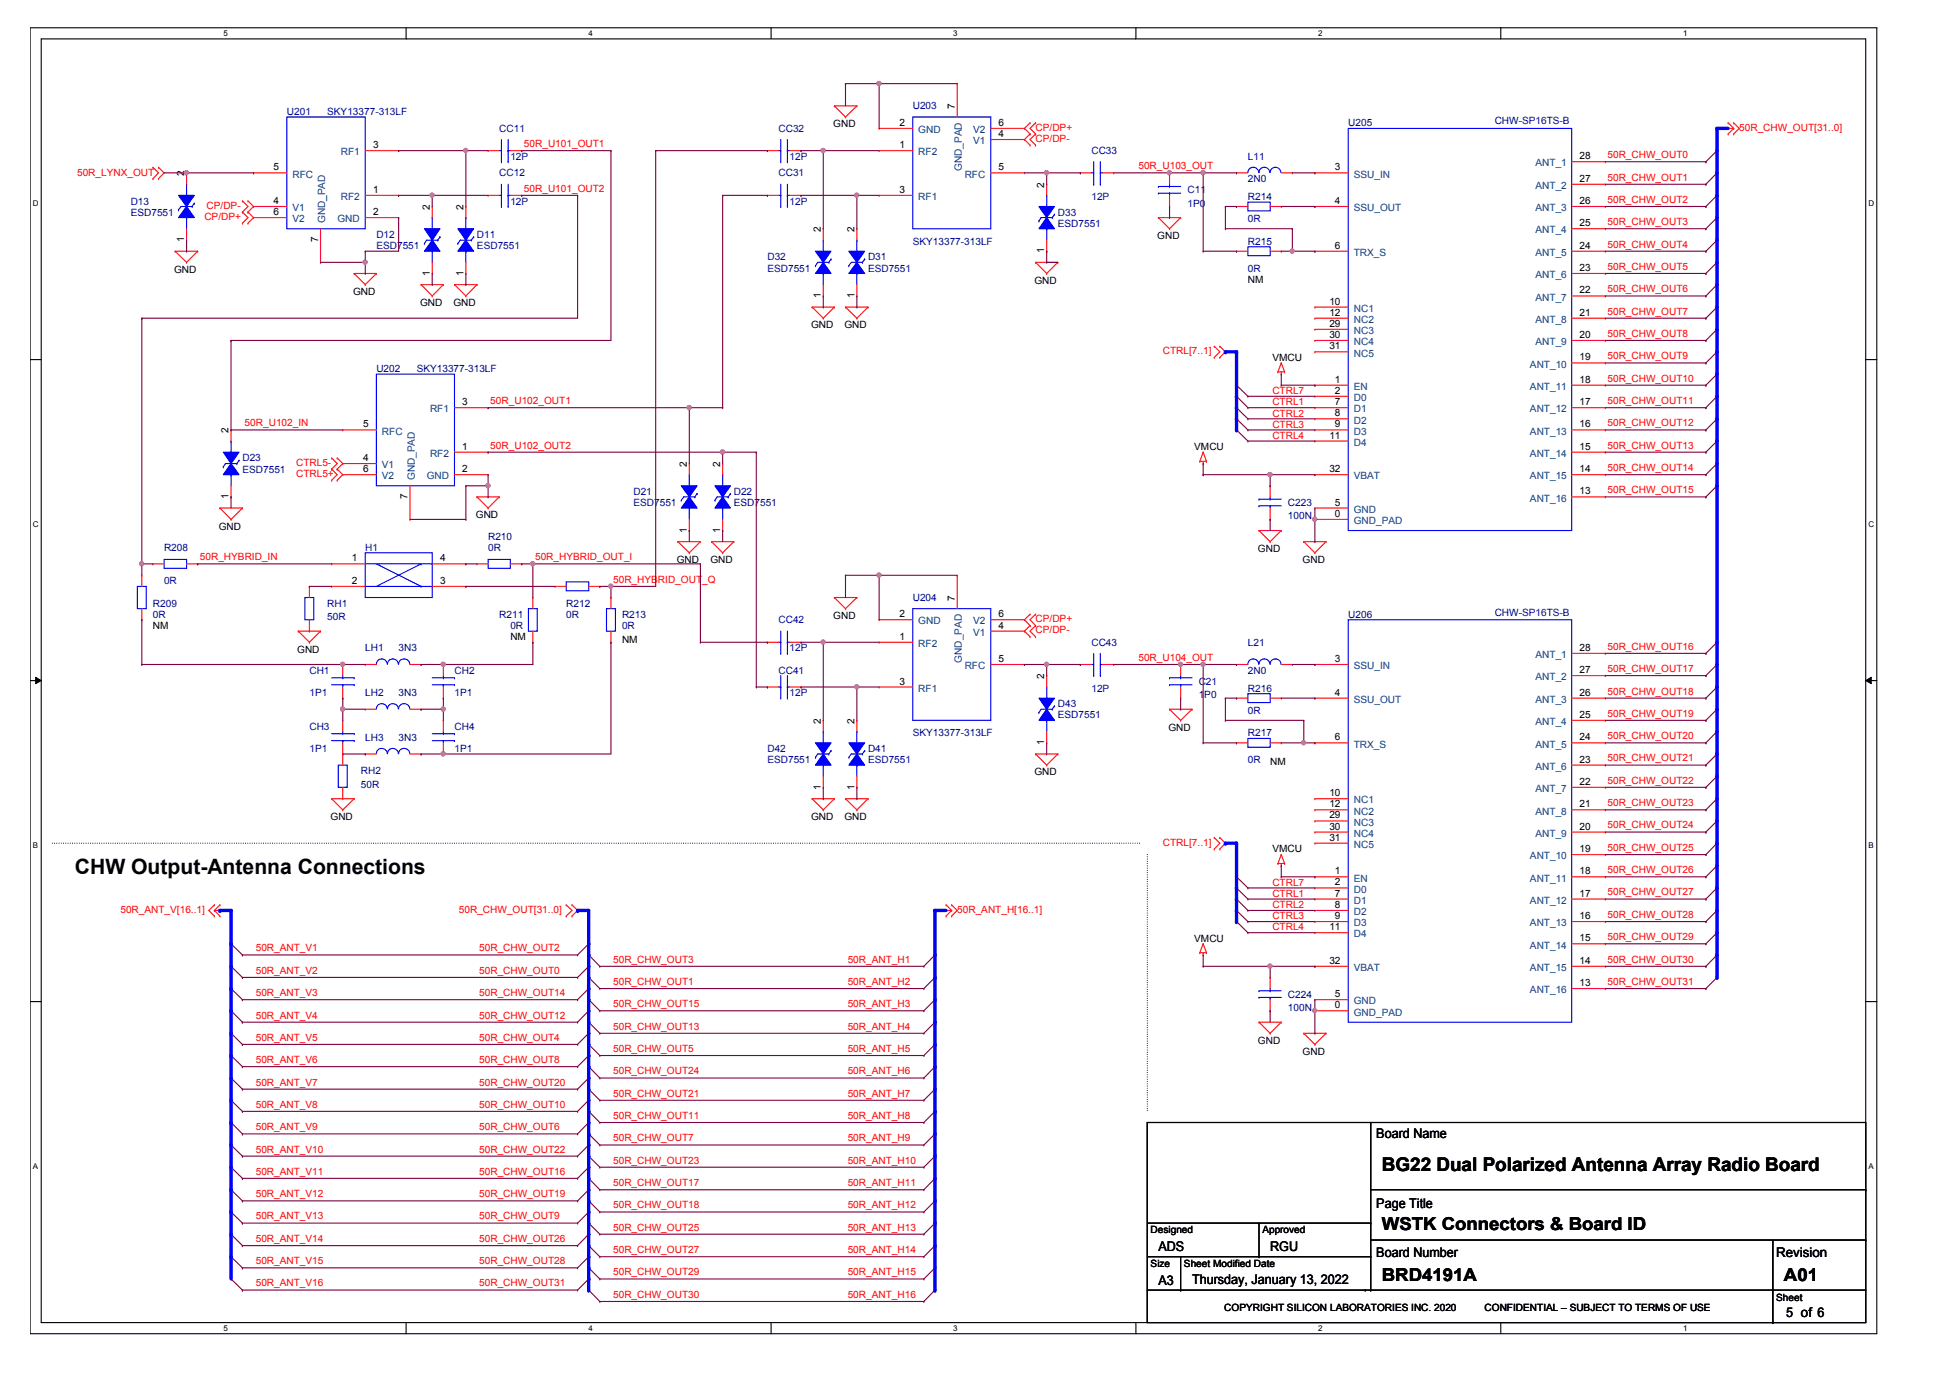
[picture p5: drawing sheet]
<svg xmlns="http://www.w3.org/2000/svg" width="297mm" height="210mm" viewBox="0 0 297 210" stroke-linecap="round" stroke-linejoin="round" font-family="sans-serif">
<defs><g id="words">
<text font-size="3.2" x="11.4" y="133.1">CHW Output-Antenna Connections</text>
<text font-size="2.9" x="210.5" y="178.4">BG22 Dual Polarized Antenna Array Radio Board</text>
<g font-size="2.7">
<text x="210.5" y="187.3">WSTK Connectors &amp; Board ID</text>
<text x="210.5" y="195.2">BRD4191A</text>
<text x="271.8" y="195.2">A01</text>
</g>
<g font-size="2">
<text x="209.6" y="173.4">Board Name</text>
<text x="209.6" y="184">Page Title</text>
<text x="176.5" y="190.6">ADS</text>
<text x="193.5" y="190.6">RGU</text>
<text x="209.6" y="191.5">Board Number</text>
<text x="270.6" y="191.5">Revision</text>
<text x="176.5" y="195.7">A3</text>
<text x="181.6" y="195.5">Thursday, January 13, 2022</text>
<text x="272.1" y="200.7">5 of 6</text>
</g>
<g font-size="1.5" fill="#000080">
<text x="43.7" y="17.5">U201</text>
<text x="49.8" y="17.5">SKY13377-313LF</text>
<text x="139" y="16.7">U203</text>
<text x="76" y="20.1">CC11</text>
<text x="118.6" y="20.1">CC32</text>
<text x="166.3" y="23.5">CC33</text>
<text x="205.4" y="19.2">U205</text>
<text x="227.7" y="18.9">CHW-SP16TS-B</text>
<text x="76" y="26.9">CC12</text>
<text x="77.7" y="24.3">12P</text>
<text x="118.6" y="26.9">CC31</text>
<text x="120.3" y="24.3">12P</text>
<text x="180.9" y="29.5">C11</text>
<text x="190.1" y="24.3">L11</text>
<text x="190.1" y="27.7">2N0</text>
<text x="19.9" y="31.2">D13</text>
<text x="19.9" y="32.9">ESD7551</text>
<text x="77.7" y="31.2">12P</text>
<text x="120.3" y="31.2">12P</text>
<text x="161.1" y="32.9">D33</text>
<text x="161.1" y="34.5">ESD7551</text>
<text x="166.3" y="30.5">12P</text>
<text x="180.9" y="31.5">1P0</text>
<text x="190.1" y="30.5">R214</text>
<text x="190.1" y="33.9">0R</text>
<text x="57.3" y="36.2">D12</text>
<text x="57.3" y="38">ESD7551</text>
<text x="72.7" y="36.2">D11</text>
<text x="72.7" y="38">ESD7551</text>
<text x="116.9" y="39.7">D32</text>
<text x="116.9" y="41.4">ESD7551</text>
<text x="132.2" y="39.7">D31</text>
<text x="132.2" y="41.4">ESD7551</text>
<text x="139" y="37.3">SKY13377-313LF</text>
<text x="190.1" y="37.3">R215</text>
<text x="190.1" y="41.4">0R</text>
<text x="57.3" y="56.7">U202</text>
<text x="63.5" y="56.7">SKY13377-313LF</text>
<text x="36.9" y="70.3">D23</text>
<text x="36.9" y="72">ESD7551</text>
<text x="96.5" y="75.4">D21</text>
<text x="96.5" y="77.1">ESD7551</text>
<text x="111.8" y="75.4">D22</text>
<text x="111.8" y="77.1">ESD7551</text>
<text x="196.2" y="77.1">C223</text>
<text x="25" y="83.9">R208</text>
<text x="55.6" y="83.9">H1</text>
<text x="74.4" y="82.2">R210</text>
<text x="74.4" y="83.9">0R</text>
<text x="196.2" y="79.1">100N</text>
<text x="25" y="89">0R</text>
<text x="23.3" y="92.4">R209</text>
<text x="23.3" y="94.1">0R</text>
<text x="49.8" y="92.4">RH1</text>
<text x="49.8" y="94.4">50R</text>
<text x="76" y="94.1">R211</text>
<text x="77.7" y="95.8">0R</text>
<text x="86.2" y="92.4">R212</text>
<text x="86.2" y="94.1">0R</text>
<text x="94.8" y="94.1">R213</text>
<text x="94.8" y="95.8">0R</text>
<text x="118.6" y="95">CC42</text>
<text x="139" y="91.6">U204</text>
<text x="205.4" y="94.1">U206</text>
<text x="227.7" y="93.8">CHW-SP16TS-B</text>
<text x="55.6" y="99.2">LH1</text>
<text x="60.7" y="99.2">3N3</text>
<text x="120.3" y="99.2">12P</text>
<text x="166.3" y="98.4">CC43</text>
<text x="190.1" y="98.4">L21</text>
<text x="47.1" y="102.6">CH1</text>
<text x="47.1" y="106">1P1</text>
<text x="55.6" y="106">LH2</text>
<text x="60.7" y="106">3N3</text>
<text x="69.2" y="102.6">CH2</text>
<text x="69.2" y="106">1P1</text>
<text x="118.6" y="102.6">CC41</text>
<text x="120.3" y="106">12P</text>
<text x="161.1" y="107.7">D43</text>
<text x="166.3" y="105.4">12P</text>
<text x="182.6" y="104.3">C21</text>
<text x="182.6" y="106.4">1P0</text>
<text x="190.1" y="102.6">2N0</text>
<text x="190.1" y="105.4">R216</text>
<text x="47.1" y="111.1">CH3</text>
<text x="55.6" y="112.8">LH3</text>
<text x="60.7" y="112.8">3N3</text>
<text x="69.2" y="111.1">CH4</text>
<text x="139" y="112.1">SKY13377-313LF</text>
<text x="161.1" y="109.4">ESD7551</text>
<text x="190.1" y="108.8">0R</text>
<text x="190.1" y="112.1">R217</text>
<text x="47.1" y="114.6">1P1</text>
<text x="55" y="117.9">RH2</text>
<text x="55" y="120">50R</text>
<text x="69.2" y="114.6">1P1</text>
<text x="116.9" y="114.6">D42</text>
<text x="116.9" y="116.2">ESD7551</text>
<text x="132.2" y="114.6">D41</text>
<text x="132.2" y="116.2">ESD7551</text>
<text x="190.1" y="116.2">0R</text>
<text x="196.2" y="152">C224</text>
<text x="196.2" y="154">100N</text>
</g>
<g font-size="1.5">
<text x="145.4" y="16.6" transform="rotate(-90 145.4 16.6)">7</text>
<text x="56.8" y="22.6">3</text>
<text x="126.9" y="19.4">GND</text>
<text x="137" y="22.6">1</text>
<text x="137" y="19.2">2</text>
<text x="152.1" y="20.9">4</text>
<text x="152.1" y="19.2">6</text>
<text x="28" y="26.9" transform="rotate(-90 28 26.9)">2</text>
<text x="41.7" y="25.9">5</text>
<text x="56.8" y="29.4">1</text>
<text x="137" y="29.4">3</text>
<text x="152.1" y="25.9">5</text>
<text x="159.1" y="28.6" transform="rotate(-90 159.1 28.6)">2</text>
<text x="203.3" y="25.9">3</text>
<text x="240.6" y="27.7">27</text>
<text x="240.6" y="24.3">28</text>
<text x="41.7" y="31.1">4</text>
<text x="41.7" y="32.8">6</text>
<text x="56.8" y="32.8">2</text>
<text x="65.5" y="32" transform="rotate(-90 65.5 32)">2</text>
<text x="70.6" y="32" transform="rotate(-90 70.6 32)">2</text>
<text x="125" y="35.4" transform="rotate(-90 125 35.4)">2</text>
<text x="130.1" y="35.4" transform="rotate(-90 130.1 35.4)">2</text>
<text x="203.3" y="31.1">4</text>
<text x="240.6" y="34.5">25</text>
<text x="240.6" y="31.1">26</text>
<text x="26.5" y="41.5">GND</text>
<text x="28" y="36.9" transform="rotate(-90 28 36.9)">1</text>
<text x="48.4" y="36.9" transform="rotate(-90 48.4 36.9)">7</text>
<text x="65.5" y="42" transform="rotate(-90 65.5 42)">1</text>
<text x="70.6" y="42" transform="rotate(-90 70.6 42)">1</text>
<text x="159.1" y="38.6" transform="rotate(-90 159.1 38.6)">1</text>
<text x="176.3" y="36.4">GND</text>
<text x="203.3" y="37.9">6</text>
<text x="240.6" y="41.3">23</text>
<text x="240.6" y="37.9">24</text>
<text x="53.8" y="44.9">GND</text>
<text x="64" y="46.7">GND</text>
<text x="69.1" y="46.7">GND</text>
<text x="125" y="45.4" transform="rotate(-90 125 45.4)">1</text>
<text x="130.1" y="45.4" transform="rotate(-90 130.1 45.4)">1</text>
<text x="157.6" y="43.2">GND</text>
<text x="190.1" y="43.1">NM</text>
<text x="202.5" y="46.4">10</text>
<text x="240.6" y="44.7">22</text>
<text x="123.5" y="50">GND</text>
<text x="128.6" y="50">GND</text>
<text x="202.5" y="53.2">31</text>
<text x="202.5" y="51.5">30</text>
<text x="202.5" y="49.8">29</text>
<text x="202.5" y="48.1">12</text>
<text x="240.6" y="48.1">21</text>
<text x="240.6" y="51.5">20</text>
<text x="193.8" y="55">VMCU</text>
<text x="203.3" y="58.3">1</text>
<text x="203.3" y="60">2</text>
<text x="240.6" y="54.9">19</text>
<text x="240.6" y="58.3">18</text>
<text x="34.8" y="66" transform="rotate(-90 34.8 66)">2</text>
<text x="55.3" y="65.1">5</text>
<text x="70.4" y="61.7">3</text>
<text x="203.3" y="61.7">7</text>
<text x="203.3" y="63.4">8</text>
<text x="203.3" y="65.1">9</text>
<text x="240.6" y="61.7">17</text>
<text x="240.6" y="65.1">16</text>
<text x="55.3" y="70.2">4</text>
<text x="55.3" y="71.9">6</text>
<text x="70.4" y="68.5">1</text>
<text x="70.4" y="71.9">2</text>
<text x="104.6" y="71.1" transform="rotate(-90 104.6 71.1)">2</text>
<text x="109.7" y="71.1" transform="rotate(-90 109.7 71.1)">2</text>
<text x="181.9" y="68.6">VMCU</text>
<text x="202.5" y="71.9">32</text>
<text x="202.5" y="66.8">11</text>
<text x="240.6" y="68.5">15</text>
<text x="240.6" y="71.9">14</text>
<text x="34.8" y="76" transform="rotate(-90 34.8 76)">1</text>
<text x="62.1" y="76" transform="rotate(-90 62.1 76)">7</text>
<text x="203.3" y="77">5</text>
<text x="240.6" y="75.3">13</text>
<text x="33.3" y="80.7">GND</text>
<text x="72.5" y="79">GND</text>
<text x="104.6" y="81.2" transform="rotate(-90 104.6 81.2)">1</text>
<text x="109.7" y="81.2" transform="rotate(-90 109.7 81.2)">1</text>
<text x="203.3" y="78.7">0</text>
<text x="53.6" y="85.5">1</text>
<text x="53.6" y="88.9">2</text>
<text x="67" y="85.5">4</text>
<text x="67" y="88.9">3</text>
<text x="103.1" y="85.8">GND</text>
<text x="108.2" y="85.8">GND</text>
<text x="191.6" y="84.1">GND</text>
<text x="198.4" y="85.8">GND</text>
<text x="23.3" y="95.8">NM</text>
<text x="126.9" y="94.3">GND</text>
<text x="137" y="94">2</text>
<text x="145.4" y="91.5" transform="rotate(-90 145.4 91.5)">7</text>
<text x="152.1" y="95.8">4</text>
<text x="152.1" y="94">6</text>
<text x="45.3" y="99.4">GND</text>
<text x="77.7" y="97.5">NM</text>
<text x="94.8" y="97.9">NM</text>
<text x="137" y="97.5">1</text>
<text x="152.1" y="100.8">5</text>
<text x="203.3" y="100.8">3</text>
<text x="240.6" y="99.1">28</text>
<text x="137" y="104.3">3</text>
<text x="159.1" y="103.5" transform="rotate(-90 159.1 103.5)">2</text>
<text x="203.3" y="106">4</text>
<text x="240.6" y="106">26</text>
<text x="240.6" y="102.5">27</text>
<text x="125" y="110.2" transform="rotate(-90 125 110.2)">2</text>
<text x="130.1" y="110.2" transform="rotate(-90 130.1 110.2)">2</text>
<text x="159.1" y="113.5" transform="rotate(-90 159.1 113.5)">1</text>
<text x="178" y="111.3">GND</text>
<text x="203.3" y="112.8">6</text>
<text x="240.6" y="112.8">24</text>
<text x="240.6" y="109.3">25</text>
<text x="157.6" y="118.1">GND</text>
<text x="193.5" y="116.6">NM</text>
<text x="240.6" y="119.5">22</text>
<text x="240.6" y="116.2">23</text>
<text x="50.3" y="124.9">GND</text>
<text x="123.5" y="124.9">GND</text>
<text x="125" y="120.3" transform="rotate(-90 125 120.3)">1</text>
<text x="128.6" y="124.9">GND</text>
<text x="130.1" y="120.3" transform="rotate(-90 130.1 120.3)">1</text>
<text x="202.5" y="124.7">29</text>
<text x="202.5" y="123">12</text>
<text x="202.5" y="121.3">10</text>
<text x="240.6" y="123">21</text>
<text x="193.8" y="129.8">VMCU</text>
<text x="202.5" y="128.1">31</text>
<text x="202.5" y="126.4">30</text>
<text x="240.6" y="126.4">20</text>
<text x="240.6" y="129.8">19</text>
<text x="203.3" y="133.2">1</text>
<text x="203.3" y="134.9">2</text>
<text x="203.3" y="136.6">7</text>
<text x="240.6" y="133.2">18</text>
<text x="240.6" y="136.6">17</text>
<text x="181.9" y="143.5">VMCU</text>
<text x="202.5" y="141.7">11</text>
<text x="203.3" y="138.3">8</text>
<text x="203.3" y="140">9</text>
<text x="240.6" y="140">16</text>
<text x="240.6" y="143.4">15</text>
<text x="202.5" y="146.8">32</text>
<text x="240.6" y="146.8">14</text>
<text x="203.3" y="151.9">5</text>
<text x="203.3" y="153.6">0</text>
<text x="240.6" y="150.2">13</text>
<text x="191.6" y="159">GND</text>
<text x="198.4" y="160.7">GND</text>
<text x="175.3" y="187.9">Designed</text>
<text x="192.3" y="187.9">Approved</text>
<text x="175.3" y="193">Size</text>
<text x="180.4" y="193">Sheet Modified Date</text>
<text x="186.5" y="199.6">COPYRIGHT SILICON LABORATORIES INC. 2020</text>
<text x="226.1" y="199.6">CONFIDENTIAL – SUBJECT TO TERMS OF USE</text>
<text x="270.6" y="198.2">Sheet</text>
</g>
<g font-size="1.5" fill="#004080">
<text x="51.9" y="23.7">RF1</text>
<text x="139.9" y="23.7">RF2</text>
<text x="139.9" y="20.3">GND</text>
<text x="148.2" y="22">V1</text>
<text x="148.2" y="20.3">V2</text>
<text x="44.5" y="27.1">RFC</text>
<text x="146.5" y="26" transform="rotate(-90 146.5 26)">GND_PAD</text>
<text x="147" y="27.1">RFC</text>
<text x="206.2" y="27.1">SSU_IN</text>
<text x="233.9" y="28.8">ANT_2</text>
<text x="233.9" y="25.4">ANT_1</text>
<text x="44.5" y="32.2">V1</text>
<text x="44.5" y="33.9">V2</text>
<text x="49.5" y="34" transform="rotate(-90 49.5 34)">GND_PAD</text>
<text x="51.4" y="33.9">GND</text>
<text x="51.9" y="30.5">RF2</text>
<text x="139.9" y="30.5">RF1</text>
<text x="206.2" y="32.2">SSU_OUT</text>
<text x="233.9" y="35.6">ANT_4</text>
<text x="233.9" y="32.2">ANT_3</text>
<text x="206.2" y="39">TRX_S</text>
<text x="233.9" y="39">ANT_5</text>
<text x="206.2" y="47.5">NC1</text>
<text x="233.9" y="45.8">ANT_7</text>
<text x="233.9" y="42.4">ANT_6</text>
<text x="206.2" y="52.6">NC4</text>
<text x="206.2" y="50.9">NC3</text>
<text x="206.2" y="49.2">NC2</text>
<text x="233.9" y="49.2">ANT_8</text>
<text x="233.9" y="52.6">ANT_9</text>
<text x="206.2" y="59.4">EN</text>
<text x="206.2" y="54.3">NC5</text>
<text x="233.1" y="56">ANT_10</text>
<text x="233.1" y="59.4">ANT_11</text>
<text x="65.5" y="62.8">RF1</text>
<text x="206.2" y="61.1">D0</text>
<text x="206.2" y="62.8">D1</text>
<text x="206.2" y="64.5">D2</text>
<text x="233.1" y="62.8">ANT_12</text>
<text x="58.2" y="66.2">RFC</text>
<text x="58.2" y="71.3">V1</text>
<text x="65.5" y="69.6">RF2</text>
<text x="206.2" y="66.2">D3</text>
<text x="206.2" y="67.9">D4</text>
<text x="233.1" y="66.2">ANT_13</text>
<text x="233.1" y="69.6">ANT_14</text>
<text x="58.2" y="73">V2</text>
<text x="63.2" y="73.2" transform="rotate(-90 63.2 73.2)">GND_PAD</text>
<text x="65" y="73">GND</text>
<text x="206.2" y="73">VBAT</text>
<text x="233.1" y="73">ANT_15</text>
<text x="233.1" y="76.4">ANT_16</text>
<text x="206.2" y="78.1">GND</text>
<text x="206.2" y="79.8">GND_PAD</text>
<text x="139.9" y="95.1">GND</text>
<text x="148.2" y="95.1">V2</text>
<text x="139.9" y="98.6">RF2</text>
<text x="146.5" y="100.9" transform="rotate(-90 146.5 100.9)">GND_PAD</text>
<text x="147" y="101.9">RFC</text>
<text x="148.2" y="96.9">V1</text>
<text x="206.2" y="101.9">SSU_IN</text>
<text x="233.9" y="100.2">ANT_1</text>
<text x="139.9" y="105.4">RF1</text>
<text x="206.2" y="107.1">SSU_OUT</text>
<text x="233.9" y="107.1">ANT_3</text>
<text x="233.9" y="103.6">ANT_2</text>
<text x="206.2" y="113.9">TRX_S</text>
<text x="233.9" y="113.9">ANT_5</text>
<text x="233.9" y="110.4">ANT_4</text>
<text x="233.9" y="117.3">ANT_6</text>
<text x="206.2" y="125.8">NC3</text>
<text x="206.2" y="124.1">NC2</text>
<text x="206.2" y="122.4">NC1</text>
<text x="233.9" y="124.1">ANT_8</text>
<text x="233.9" y="120.6">ANT_7</text>
<text x="206.2" y="129.2">NC5</text>
<text x="206.2" y="127.5">NC4</text>
<text x="233.1" y="130.9">ANT_10</text>
<text x="233.9" y="127.5">ANT_9</text>
<text x="206.2" y="134.3">EN</text>
<text x="206.2" y="136">D0</text>
<text x="206.2" y="137.7">D1</text>
<text x="233.1" y="134.3">ANT_11</text>
<text x="233.1" y="137.7">ANT_12</text>
<text x="206.2" y="139.4">D2</text>
<text x="206.2" y="141.1">D3</text>
<text x="206.2" y="142.8">D4</text>
<text x="233.1" y="141.1">ANT_13</text>
<text x="206.2" y="147.9">VBAT</text>
<text x="233.1" y="144.5">ANT_14</text>
<text x="233.1" y="147.9">ANT_15</text>
<text x="206.2" y="153">GND</text>
<text x="206.2" y="154.7">GND_PAD</text>
<text x="233.1" y="151.3">ANT_16</text>
</g>
<g font-size="1.5" fill="#f00">
<text x="79.8" y="22.4">50R_U101_OUT1</text>
<text x="157.7" y="19.9">CP/DP+</text>
<text x="157.7" y="21.6">CP/DP-</text>
<text x="264.9" y="19.9">50R_CHW_OUT[31..0]</text>
<text x="11.7" y="26.9">50R_LYNX_OUT</text>
<text x="79.8" y="29.2">50R_U101_OUT2</text>
<text x="173.4" y="25.8">50R_U103_OUT</text>
<text x="244.9" y="24.1">50R_CHW_OUT0</text>
<text x="244.9" y="27.5">50R_CHW_OUT1</text>
<text x="31.1" y="33.5">CP/DP+</text>
<text x="31.5" y="31.8">CP/DP-</text>
<text x="244.9" y="30.9">50R_CHW_OUT2</text>
<text x="244.9" y="34.3">50R_CHW_OUT3</text>
<text x="244.9" y="37.7">50R_CHW_OUT4</text>
<text x="244.9" y="41.1">50R_CHW_OUT5</text>
<text x="244.9" y="44.5">50R_CHW_OUT6</text>
<text x="244.9" y="47.9">50R_CHW_OUT7</text>
<text x="177.1" y="53.9">CTRL[7..1]</text>
<text x="244.9" y="51.3">50R_CHW_OUT8</text>
<text x="244.9" y="54.7">50R_CHW_OUT9</text>
<text x="244.9" y="58.1">50R_CHW_OUT10</text>
<text x="37.3" y="64.9">50R_U102_IN</text>
<text x="74.7" y="61.6">50R_U102_OUT1</text>
<text x="193.8" y="65.2">CTRL3</text>
<text x="193.8" y="63.5">CTRL2</text>
<text x="193.8" y="61.8">CTRL1</text>
<text x="193.8" y="60">CTRL7</text>
<text x="244.9" y="61.6">50R_CHW_OUT11</text>
<text x="244.9" y="64.9">50R_CHW_OUT12</text>
<text x="45.1" y="71">CTRL5-</text>
<text x="74.7" y="68.3">50R_U102_OUT2</text>
<text x="193.8" y="66.8">CTRL4</text>
<text x="244.9" y="68.3">50R_CHW_OUT13</text>
<text x="244.9" y="71.8">50R_CHW_OUT14</text>
<text x="45.1" y="72.7">CTRL5+</text>
<text x="244.9" y="75.1">50R_CHW_OUT15</text>
<text x="30.5" y="85.3">50R_HYBRID_IN</text>
<text x="81.5" y="85.3">50R_HYBRID_OUT_I</text>
<text x="93.4" y="88.8">50R_HYBRID_OUT_Q</text>
<text x="157.7" y="94.8">CP/DP+</text>
<text x="157.7" y="96.5">CP/DP-</text>
<text x="173.4" y="100.7">50R_U104_OUT</text>
<text x="244.9" y="99">50R_CHW_OUT16</text>
<text x="244.9" y="102.4">50R_CHW_OUT17</text>
<text x="244.9" y="105.8">50R_CHW_OUT18</text>
<text x="244.9" y="109.2">50R_CHW_OUT19</text>
<text x="244.9" y="112.6">50R_CHW_OUT20</text>
<text x="244.9" y="116">50R_CHW_OUT21</text>
<text x="244.9" y="119.4">50R_CHW_OUT22</text>
<text x="244.9" y="122.8">50R_CHW_OUT23</text>
<text x="177.1" y="128.8">CTRL[7..1]</text>
<text x="244.9" y="126.2">50R_CHW_OUT24</text>
<text x="244.9" y="129.6">50R_CHW_OUT25</text>
<text x="193.8" y="134.9">CTRL7</text>
<text x="193.8" y="136.6">CTRL1</text>
<text x="244.9" y="133">50R_CHW_OUT26</text>
<text x="244.9" y="136.4">50R_CHW_OUT27</text>
<text x="18.3" y="139">50R_ANT_V[16..1]</text>
<text x="69.9" y="139">50R_CHW_OUT[31..0]</text>
<text x="145.8" y="139">50R_ANT_H[16..1]</text>
<text x="193.8" y="138.3">CTRL2</text>
<text x="193.8" y="140">CTRL3</text>
<text x="193.8" y="141.7">CTRL4</text>
<text x="244.9" y="139.8">50R_CHW_OUT28</text>
<text x="244.9" y="143.2">50R_CHW_OUT29</text>
<text x="39" y="148.3">50R_ANT_V2</text>
<text x="39" y="144.9">50R_ANT_V1</text>
<text x="73" y="148.3">50R_CHW_OUT0</text>
<text x="73" y="144.9">50R_CHW_OUT2</text>
<text x="93.4" y="146.6">50R_CHW_OUT3</text>
<text x="129.1" y="146.6">50R_ANT_H1</text>
<text x="244.9" y="146.6">50R_CHW_OUT30</text>
<text x="39" y="151.7">50R_ANT_V3</text>
<text x="39" y="155.2">50R_ANT_V4</text>
<text x="73" y="151.7">50R_CHW_OUT14</text>
<text x="73" y="155.2">50R_CHW_OUT12</text>
<text x="93.4" y="150">50R_CHW_OUT1</text>
<text x="93.4" y="153.4">50R_CHW_OUT15</text>
<text x="129.1" y="150">50R_ANT_H2</text>
<text x="129.1" y="153.4">50R_ANT_H3</text>
<text x="244.9" y="150">50R_CHW_OUT31</text>
<text x="39" y="158.5">50R_ANT_V5</text>
<text x="39" y="161.9">50R_ANT_V6</text>
<text x="73" y="158.5">50R_CHW_OUT4</text>
<text x="73" y="161.9">50R_CHW_OUT8</text>
<text x="93.4" y="156.8">50R_CHW_OUT13</text>
<text x="93.4" y="160.2">50R_CHW_OUT5</text>
<text x="129.1" y="156.8">50R_ANT_H4</text>
<text x="129.1" y="160.2">50R_ANT_H5</text>
<text x="39" y="165.4">50R_ANT_V7</text>
<text x="73" y="165.4">50R_CHW_OUT20</text>
<text x="93.4" y="163.7">50R_CHW_OUT24</text>
<text x="93.4" y="167">50R_CHW_OUT21</text>
<text x="129.1" y="163.7">50R_ANT_H6</text>
<text x="129.1" y="167">50R_ANT_H7</text>
<text x="39" y="168.7">50R_ANT_V8</text>
<text x="39" y="172.2">50R_ANT_V9</text>
<text x="73" y="168.7">50R_CHW_OUT10</text>
<text x="73" y="172.2">50R_CHW_OUT6</text>
<text x="93.4" y="170.4">50R_CHW_OUT11</text>
<text x="93.4" y="173.9">50R_CHW_OUT7</text>
<text x="129.1" y="170.4">50R_ANT_H8</text>
<text x="129.1" y="173.9">50R_ANT_H9</text>
<text x="39" y="175.6">50R_ANT_V10</text>
<text x="39" y="178.9">50R_ANT_V11</text>
<text x="73" y="175.6">50R_CHW_OUT22</text>
<text x="73" y="178.9">50R_CHW_OUT16</text>
<text x="93.4" y="177.2">50R_CHW_OUT23</text>
<text x="129.1" y="177.2">50R_ANT_H10</text>
<text x="39" y="182.4">50R_ANT_V12</text>
<text x="39" y="185.8">50R_ANT_V13</text>
<text x="73" y="182.4">50R_CHW_OUT19</text>
<text x="73" y="185.8">50R_CHW_OUT9</text>
<text x="93.4" y="180.7">50R_CHW_OUT17</text>
<text x="93.4" y="184.1">50R_CHW_OUT18</text>
<text x="129.1" y="180.7">50R_ANT_H11</text>
<text x="129.1" y="184.1">50R_ANT_H12</text>
<text x="39" y="189.2">50R_ANT_V14</text>
<text x="73" y="189.2">50R_CHW_OUT26</text>
<text x="93.4" y="187.5">50R_CHW_OUT25</text>
<text x="93.4" y="190.9">50R_CHW_OUT27</text>
<text x="129.1" y="187.5">50R_ANT_H13</text>
<text x="129.1" y="190.9">50R_ANT_H14</text>
<text x="39" y="192.6">50R_ANT_V15</text>
<text x="39" y="196">50R_ANT_V16</text>
<text x="73" y="192.6">50R_CHW_OUT28</text>
<text x="73" y="196">50R_CHW_OUT31</text>
<text x="93.4" y="194.3">50R_CHW_OUT29</text>
<text x="93.4" y="197.7">50R_CHW_OUT30</text>
<text x="129.1" y="194.3">50R_ANT_H15</text>
<text x="129.1" y="197.7">50R_ANT_H16</text>
</g>
<g font-size="1.2">
<text x="34" y="5.5">5</text>
<text x="89.6" y="5.5">4</text>
<text x="145.2" y="5.5">3</text>
<text x="200.8" y="5.5">2</text>
<text x="256.4" y="5.5">1</text>
<text x="5" y="31.5">D</text>
<text x="284.6" y="31.5">D</text>
<text x="5" y="80.3">C</text>
<text x="284.6" y="80.3">C</text>
<text x="5" y="129.2">B</text>
<text x="284.6" y="129.2">B</text>
<text x="5" y="178.1">A</text>
<text x="284.6" y="178.1">A</text>
<text x="34" y="202.7">5</text>
<text x="89.6" y="202.7">4</text>
<text x="145.2" y="202.7">3</text>
<text x="200.8" y="202.7">2</text>
<text x="256.4" y="202.7">1</text>
</g>
</g></defs>
<path d="M4.6 4.2h281.3v199h-281.3zM6.3 5.9h277.9v195.6h-277.9z" fill="none" stroke="#000" stroke-width=".17"/>
<g fill="#fff">
<path d="M34 4.4h.7v1.4h-.7z"/>
<path d="M34 201.6h.7v1.4h-.7z"/>
</g>
<path d="M61.9 4.2v1.7M61.9 201.5v1.7" fill="none" stroke="#000" stroke-width=".17"/>
<g fill="#fff">
<path d="M89.6 4.4h.7v1.4h-.7z"/>
<path d="M89.6 201.6h.7v1.4h-.7z"/>
</g>
<path d="M117.4 4.2v1.7M117.4 201.5v1.7" fill="none" stroke="#000" stroke-width=".17"/>
<g fill="#fff">
<path d="M145.2 4.4h.7v1.4h-.7z"/>
<path d="M145.2 201.6h.7v1.4h-.7z"/>
</g>
<path d="M173 4.2v1.7M173 201.5v1.7" fill="none" stroke="#000" stroke-width=".17"/>
<g fill="#fff">
<path d="M200.8 4.4h.6v1.4h-.6z"/>
<path d="M200.8 201.6h.6v1.4h-.6z"/>
</g>
<path d="M228.6 4.2v1.7M228.6 201.5v1.7" fill="none" stroke="#000" stroke-width=".17"/>
<g fill="#fff">
<path d="M256.4 4.4h.6v1.4h-.6z"/>
<path d="M256.4 201.6h.6v1.4h-.6z"/>
<path d="M5 30.4h.9v1.3h-.9z"/>
<path d="M284.6 30.4h.9v1.3h-.9z"/>
<path d="M5 79.2h.9v1.4h-.9z"/>
<path d="M284.6 79.2h.9v1.4h-.9z"/>
</g>
<path d="M4.6 54.8h1.7M284.2 54.8h1.7" fill="none" stroke="#000" stroke-width=".17"/>
<g fill="#fff">
<path d="M5 128.1h.8v1.4h-.8z"/>
<path d="M284.6 128.1h.8v1.4h-.8z"/>
</g>
<path d="M4.6 103.7h1.7M284.2 103.7h1.7" fill="none" stroke="#000" stroke-width=".17"/>
<path d="M5.4 103.2l.9 .5-.9 .4zM284.2 103.7l.8-.5v.9z" fill="#000"/>
<path d="M5.4 103.2l.9 .5-.9 .4zM284.2 103.7l.8-.5v.9z" fill="none" stroke="#000" stroke-width=".15"/>
<g fill="#fff">
<path d="M5 177h.8v1.3h-.8z"/>
<path d="M284.6 177h.8v1.3h-.8z"/>
</g>
<g fill="none" stroke="#000" stroke-width=".17">
<path d="M4.6 152.6h1.7M284.2 152.6h1.7M174.8 171h109.4v30.5h-109.4zM208.8 171v25.5M174.8 196.5h.1M174.8 196.5h109.4M174.8 191.4h34M174.8 186.3h34M179.8 196.5h.1M179.8 191.4v5.1M191.8 191.4h.1M191.8 186.3v5.1"/>
<path d="M208 196.5h.1M208.8 196.5h.1M208.8 191.4h.1M208.8 186.3h.1M208.8 181.2h75.4M208.8 188.9h75.4M270.1 188.9v12.6M284.2 181.2h.1M284.2 188.9h.1M270.1 201.5h.1"/>
</g>
<path d="M8 128.4h165.6M173.6 128.4h.1M174.8 130.2v38.9M174.8 169.1h.1" fill="none" stroke="#000" stroke-width=".17" stroke-dasharray="0 .3"/>
<g fill="none" stroke="#f00" stroke-width=".17">
<path d="M127.1 16.1h.1M127.1 16.1h3.4M127.1 16.1l1.7 1.7M128.8 17.8h.1M130.5 16.1h.1M130.5 16.1l-1.7 1.7M156.9 18.7h.1M156.9 18.7l-.8 .9 .8 .8M157.7 18.7h.1M157.7 18.7l-.8 .9 .8 .8M263.2 18.7h.1M263.2 18.7l.9 .9"/>
<path d="M263.2 19.6h.9M264.1 18.7h.1M264.1 19.6h.1M264.1 18.7l.8 .9-.8 .8M264.1 19.6l-.9 .8M23.3 25.5h.1M23.3 27.2h.1M23.3 25.5l.8 .8-.8 .9M24.1 25.5h.1M24.1 27.2h.1M24.1 25.5l.9 .8-.9 .9M26.7 38.3h.1"/>
<path d="M26.7 38.3h3.4M26.7 38.3l1.7 1.7M28.4 40h.1M30.1 38.3h.1M30.1 38.3l-1.7 1.7M36.9 32.3h.1M36.9 34h.1M36.9 30.6h.1M36.9 32.3l.9 .8-.9 .9M36.9 30.6l.9 .9-.9 .8M37.8 32.3h.1M37.8 34h.1"/>
<path d="M37.8 30.6h.1M37.8 32.3l.8 .8-.8 .9M37.8 30.6l.8 .9-.8 .8M156.9 20.4h.1M156.9 22.1h.1M156.9 20.4l-.8 .9 .8 .8M157.7 40h.1M157.7 20.4h.1M157.7 22.1h.1M157.7 40h3.4M157.7 40l1.7 1.7M157.7 20.4l-.8 .9 .8 .8"/>
<path d="M161.1 40h.1M161.1 40l-1.7 1.7M176.5 33.1h.1M176.5 33.1h3.3M176.5 33.1l1.7 1.7M178.2 34.8h.1M178.2 31.5h.1M178.2 26.3h.1M178.2 26.3v1.8M178.2 29.8v1.7M179.8 33.1h.1M179.8 33.1l-1.6 1.7"/>
<path d="M188.4 26.3h.1M188.4 26.3h1.7M195.2 26.3h1.7M196.9 26.3h.1M263.2 20.4h.1M264.1 20.4h.1M53.9 41.7h.1M53.9 41.7h3.4M53.9 41.7l1.7 1.6M55.6 43.3h.1M57.3 41.7h.1M57.3 41.7l-1.7 1.6"/>
<path d="M64.1 43.3h.1M64.1 43.3h3.4M64.1 43.3l1.7 1.8M65.8 45.1h.1M67.5 43.3h.1M67.5 43.3l-1.7 1.8M69.2 43.3h.1M69.2 43.3h3.5M69.2 43.3l1.8 1.8M71 45.1h.1M72.7 43.3h.1M72.7 43.3l-1.7 1.8"/>
<path d="M123.7 46.8h.1M123.7 46.8h3.4M123.7 46.8l1.7 1.7M125.4 48.5h.1M127.1 46.8h.1M127.1 46.8l-1.7 1.7M128.8 46.8h.1M128.8 46.8h3.4M128.8 46.8l1.7 1.7M130.5 48.5h.1M132.2 46.8h.1M132.2 46.8l-1.7 1.7"/>
<path d="M159.4 41.7h.1M185 52.7h.1M185 54.4h.1M185 52.7l.8 .9-.8 .8M185.8 52.7h.1M185.8 54.4h.1M185.8 52.7l.9 .9-.9 .8M194.7 56.6h.1M194.7 56.6h1M195.2 57h.1M195.2 55.3h.1M195.2 56.6v.4"/>
<path d="M195.2 55.3l-.5 1.3M195.2 55.3l.5 1.3M195.7 56.6h.1M33.5 77.4h.1M33.5 77.4h3.4M33.5 77.4l1.7 1.7M35.2 79.1h.1M36.9 77.4h.1M36.9 77.4l-1.7 1.7M50.5 69.8h.1M50.5 71.5h.1M50.5 73.2h.1"/>
<path d="M50.5 69.8l.9 .8-.9 .9M50.5 71.5l.9 .8-.9 .9M51.4 69.8h.1M51.4 71.5h.1M51.4 73.2h.1M51.4 69.8l.8 .8-.8 .9M51.4 71.5l.8 .8-.8 .9M72.7 75.7h.1M72.7 75.7h3.3M72.7 75.7l1.7 1.7M74.4 77.4h.1M76 75.7h.1"/>
<path d="M76 75.7l-1.6 1.7M182.8 70.3h.1M182.8 70.3h1M183.3 70.6h.1M183.3 68.9h.1M183.3 70.3v.3M183.3 68.9l-.5 1.4M183.3 68.9l.5 1.4M183.8 70.3h.1M45.4 96.1h.1M45.4 96.1h3.4M45.4 96.1l1.7 1.7"/>
<path d="M47.1 97.8h.1M48.8 96.1h.1M48.8 96.1l-1.7 1.7M81.2 97.8h.1M81.2 91h.1M81.2 91v1.7M81.2 96.1v1.7M93.1 97.8h.1M93.1 91h.1M93.1 91v1.7M93.1 96.1v1.7M103.3 82.5h.1"/>
<path d="M103.3 82.5h3.4M103.3 82.5l1.7 1.7M105 84.2h.1M106.7 82.5h.1M106.7 82.5l-1.7 1.7M108.4 82.5h.1M108.4 82.5h3.4M108.4 82.5l1.7 1.7M110.1 84.2h.1M111.8 82.5h.1M111.8 82.5l-1.7 1.7M127.1 91h.1"/>
<path d="M127.1 91h3.4M127.1 91l1.7 1.7M128.8 92.7h.1M130.5 91h.1M130.5 91l-1.7 1.7M156.9 95.3h.1M156.9 93.6h.1M156.9 97h.1M156.9 93.6l-.8 .8 .8 .9M156.9 95.3l-.8 .8 .8 .9M157.7 95.3h.1M157.7 93.6h.1"/>
<path d="M157.7 97h.1M157.7 93.6l-.8 .8 .8 .9M157.7 95.3l-.8 .8 .8 .9M191.8 80.8h.1M191.8 80.8h3.4M191.8 80.8l1.7 1.7M193.5 82.5h.1M195.2 80.8h.1M195.2 80.8l-1.7 1.7M198.6 82.5h.1M198.6 82.5h3.4M198.6 82.5l1.7 1.7"/>
<path d="M200.3 84.2h.1M202 82.5h.1M202 82.5l-1.7 1.7M52.2 109.7h.1M52.2 114.8h.1M52.2 101.2h.1M52.2 106.3h.1M52.2 101.2v1.7M52.2 104.6v1.7M52.2 109.7v1.7M52.2 113.2v1.6M157.7 114.8h.1"/>
<path d="M157.7 114.8h3.4M157.7 114.8l1.7 1.7M159.4 116.5h.1M161.1 114.8h.1M161.1 114.8l-1.7 1.7M178.2 108h.1M178.2 108h3.4M178.2 108l1.6 1.7M179.8 109.7h.1M179.8 106.3h.1M179.8 101.2h.1M179.8 101.2v1.7"/>
<path d="M179.8 104.6v1.7M181.6 108h.1M181.6 108l-1.8 1.7M32.7 137.8h.1M32.7 139.5h.1M32.7 138.7h.1M32.7 138.7h.8M32.7 137.8l-.9 .9 .9 .8M32.7 138.7l.8 .8M33.5 137.8h.1M33.5 139.5h.1M33.5 137.8l-.8 .9"/>
<path d="M50.5 121.7h.1M50.5 121.7h3.4M50.5 121.7l1.7 1.7M52.2 123.4h.1M53.9 121.7h.1M53.9 121.7l-1.7 1.7M86.2 137.8h.1M86.2 139.5h.1M86.2 137.8l.9 .9-.9 .8M87.1 137.8h.1M87.1 139.5h.1M87.1 137.8l.9 .9-.9 .8"/>
<path d="M123.7 121.7h.1M123.7 121.7h3.4M123.7 121.7l1.7 1.7M125.4 123.4h.1M127.1 121.7h.1M127.1 121.7l-1.7 1.7M128.8 121.7h.1M128.8 121.7h3.4M128.8 121.7l1.7 1.7M130.5 123.4h.1M132.2 121.7h.1M132.2 121.7l-1.7 1.7"/>
<path d="M144.1 137.8h.1M144.1 139.5h.1M144.1 137.8l.9 .9M144.1 138.7h.9M145 137.8h.1M145 139.5h.1M145 138.7h.1M145 137.8l.8 .9-.8 .8M145 138.7l-.9 .8M185 127.6h.1M185 129.3h.1M185 127.6l.8 .8-.8 .9"/>
<path d="M185.8 127.6h.1M185.8 129.3h.1M185.8 127.6l.9 .8-.9 .9M194.7 131.5h.1M194.7 131.5h1M195.2 131.9h.1M195.2 130.2h.1M195.2 131.5v.4M195.2 130.2l-.5 1.3M195.2 130.2l.5 1.3M195.7 131.5h.1M182.8 145.1h.1"/>
<path d="M182.8 145.1h1M183.3 145.5h.1M183.3 143.8h.1M183.3 145.1v.4M183.3 143.8l-.5 1.3M183.3 143.8l.5 1.3M183.8 145.1h.1M191.8 155.7h.1M191.8 155.7h3.4M191.8 155.7l1.7 1.7M193.5 157.4h.1M195.2 155.7h.1"/>
<path d="M195.2 155.7l-1.7 1.7M198.6 157.4h.1M198.6 157.4h3.4M198.6 157.4l1.7 1.7M200.3 159.1h.1M202 157.4h.1M202 157.4l-1.7 1.7"/>
</g>
<g fill="none" stroke="#800040" stroke-width=".17">
<path d="M259.9 24.6h.1M259.9 28.1h.1M259.9 31.5h.1M259.9 34.8h.1M259.9 38.3h.1M261.5 22.9l-1.6 1.7M261.5 26.3l-1.6 1.8M261.5 29.8l-1.6 1.7M261.5 33.1l-1.6 1.7M261.5 36.6l-1.6 1.7M261.5 40l-1.6 1.7M188.4 58.7h.1"/>
<path d="M188.4 58.7l1.7 1.7M259.9 41.7h.1M259.9 45.1h.1M259.9 48.5h.1M259.9 51.9h.1M259.9 55.3h.1M259.9 58.7h.1M261.5 43.3l-1.6 1.8M261.5 46.8l-1.6 1.7M261.5 50.2l-1.6 1.7M261.5 53.6l-1.6 1.7M261.5 57l-1.6 1.7"/>
<path d="M188.4 65.5h.1M188.4 63.8h.1M188.4 62.1h.1M188.4 60.4h.1M188.4 65.5l1.7 1.7M188.4 63.8l1.7 1.7M188.4 62.1l1.7 1.7M188.4 60.4l1.7 1.7M259.9 62.1h.1M259.9 65.5h.1M259.9 68.9h.1M259.9 72.3h.1"/>
<path d="M259.9 75.7h.1M261.5 60.4l-1.6 1.7M261.5 63.8l-1.6 1.7M261.5 67.2l-1.6 1.7M261.5 70.6l-1.6 1.7M261.5 74l-1.6 1.7M259.9 99.5h.1M261.5 97.8l-1.6 1.7M259.9 102.9h.1M259.9 106.3h.1M259.9 109.7h.1M259.9 113.2h.1"/>
<path d="M259.9 116.5h.1M259.9 119.9h.1M261.5 101.2l-1.6 1.7M261.5 104.6l-1.6 1.7M261.5 108l-1.6 1.7M261.5 111.4l-1.6 1.8M261.5 114.8l-1.6 1.7M261.5 118.2l-1.6 1.7M188.4 138.7h.1M188.4 136.9h.1M188.4 135.3h.1M188.4 133.6h.1"/>
<path d="M188.4 138.7l1.7 1.7M188.4 136.9l1.7 1.8M188.4 135.3l1.7 1.6M188.4 133.6l1.7 1.7M259.9 123.4h.1M259.9 126.7h.1M259.9 130.2h.1M259.9 133.6h.1M259.9 136.9h.1M261.5 121.7l-1.6 1.7M261.5 125.1l-1.6 1.6M261.5 128.4l-1.6 1.8"/>
<path d="M261.5 131.9l-1.6 1.7M261.5 135.3l-1.6 1.6M261.5 138.7l-1.6 1.7M35.2 143.8l1.7 1.7M35.2 147.2l1.7 1.7M35.2 154l1.7 1.7M35.2 150.6l1.7 1.7M35.2 157.4l1.7 1.7M36.9 145.5h.1M36.9 148.9h.1M36.9 155.7h.1M36.9 152.3h.1"/>
<path d="M36.9 159.1h.1M88 145.5h.1M88 148.9h.1M88 152.3h.1M88 155.7h.1M88 159.1h.1M89.7 145.5h.1M89.7 148.9h.1M89.7 152.3h.1M89.7 155.7h.1M89.7 159.1h.1M89.7 145.5l1.7 1.7"/>
<path d="M89.7 148.9l1.7 1.7M89.7 152.3l1.7 1.7M89.7 155.7l1.7 1.7M89.7 159.1l1.7 1.7M89.7 143.8l-1.7 1.7M89.7 147.2l-1.7 1.7M89.7 150.6l-1.7 1.7M89.7 154l-1.7 1.7M89.7 157.4l-1.7 1.7M140.7 147.2h.1M140.7 150.6h.1M140.7 157.4h.1"/>
<path d="M140.7 154h.1M142.4 155.7l-1.7 1.7M142.4 145.5l-1.7 1.7M142.4 148.9l-1.7 1.7M142.4 152.3l-1.7 1.7M142.4 159.1l-1.7 1.7M188.4 140.4h.1M188.4 140.4l1.7 1.7M259.9 140.4h.1M259.9 143.8h.1M259.9 147.2h.1M259.9 150.6h.1"/>
<path d="M261.5 142.1l-1.6 1.7M261.5 145.5l-1.6 1.7M261.5 148.9l-1.6 1.7M35.2 160.8l1.7 1.7M35.2 164.2l1.7 1.7M35.2 167.6l1.7 1.7M35.2 171l1.7 1.7M35.2 174.4l1.7 1.7M35.2 177.8l1.7 1.7M36.9 162.5h.1M36.9 165.9h.1M36.9 169.3h.1"/>
<path d="M36.9 172.7h.1M36.9 176.1h.1M36.9 179.5h.1M88 162.5h.1M88 165.9h.1M88 169.3h.1M88 172.7h.1M88 176.1h.1M88 179.5h.1M89.7 162.5h.1M89.7 165.9h.1M89.7 169.3h.1"/>
<path d="M89.7 172.7h.1M89.7 176.1h.1M89.7 179.5h.1M89.7 162.5l1.7 1.7M89.7 165.9l1.7 1.7M89.7 169.3l1.7 1.7M89.7 172.7l1.7 1.7M89.7 176.1l1.7 1.7M89.7 179.5l1.7 1.7M89.7 160.8l-1.7 1.7M89.7 164.2l-1.7 1.7M89.7 167.6l-1.7 1.7"/>
<path d="M89.7 171l-1.7 1.7M89.7 174.4l-1.7 1.7M89.7 177.8l-1.7 1.7M140.7 160.8h.1M140.7 164.2h.1M140.7 167.6h.1M140.7 171h.1M140.7 174.4h.1M140.7 177.8h.1M142.4 162.5l-1.7 1.7M142.4 165.9l-1.7 1.7M142.4 169.3l-1.7 1.7"/>
<path d="M142.4 172.7l-1.7 1.7M142.4 176.1l-1.7 1.7M142.4 179.5l-1.7 1.7M35.2 181.2l1.7 1.7M35.2 184.6l1.7 1.7M35.2 188l1.7 1.7M35.2 191.4l1.7 1.7M35.2 194.8l1.7 1.7M36.9 182.9h.1M36.9 186.3h.1M36.9 189.7h.1M36.9 193.1h.1"/>
<path d="M36.9 196.5h.1M88 182.9h.1M88 186.3h.1M88 189.7h.1M88 193.1h.1M88 196.5h.1M89.7 182.9h.1M89.7 186.3h.1M89.7 189.7h.1M89.7 193.1h.1M89.7 196.5h.1M89.7 182.9l1.7 1.7"/>
<path d="M89.7 186.3l1.7 1.7M89.7 189.7l1.7 1.7M89.7 193.1l1.7 1.7M89.7 196.5l1.7 1.7M89.7 181.2l-1.7 1.7M89.7 184.6l-1.7 1.7M89.7 188l-1.7 1.7M89.7 191.4l-1.7 1.7M89.7 194.8l-1.7 1.7M140.7 181.2h.1M140.7 184.6h.1M140.7 188h.1"/>
<path d="M140.7 191.4h.1M140.7 194.8h.1M140.7 198.2h.1M142.4 182.9l-1.7 1.7M142.4 186.3l-1.7 1.7M142.4 189.7l-1.7 1.7M142.4 193.1l-1.7 1.7M142.4 196.5l-1.7 1.7"/>
</g>
<g fill="none" stroke="#00f" stroke-width=".17">
<path d="M176.5 29.4h.1M176.5 28.4h.1M176.5 29.4h3.3M176.5 28.4h3.3M178.2 28.4h.1M178.2 29.4h.1M178.2 28.1v.3M178.2 29.4v.4M190.1 26.3a.83 .83 0 0 1 .8-.8 .83 .83 0 0 1 .8 .8M191.8 26.3a.83 .83 0 0 1 .8-.8 .83 .83 0 0 1 .8 .8M193.5 26.3a.83 .83 0 0 1 .8-.8 .83 .83 0 0 1 .8 .8M104.2 75.7h1.6"/>
<path d="M105 77.4h.1M105 72.3h.1M105 72.3v1.7M105 77.4v1.7M105.8 75.7h.1M80.5 92.7h1.3v3.4h-1.3zM92.4 92.7h1.3v3.4h-1.3zM50.5 111.8h3.4M50.5 112.8h3.4M50.5 103.3h3.4M50.5 104.3h3.4M52.2 112.8h.1"/>
<path d="M52.2 111.8h.1M52.2 104.3h.1M52.2 103.3h.1M52.2 102.9v.4M52.2 104.3v.3M52.2 111.4v.4M52.2 112.8v.4M53.9 111.8h.1M53.9 112.8h.1M53.9 103.3h.1M53.9 104.3h.1M178.2 104.3h.1"/>
<path d="M178.2 103.3h.1M178.2 103.3h3.4M178.2 104.3h3.4M179.8 103.3h.1M179.8 104.3h.1M179.8 102.9v.4M179.8 104.3v.3"/>
</g>
<path d="M105 75.7l1.2 1.7h-2.4z" fill-rule="evenodd" fill="#00f"/>
<path d="M103.8 76.2h.1M104.2 75.7l-.4 .5M105 75.7l1.2 1.7h-2.4zM106.2 75.2h.1M106.2 75.2l-.4 .5" fill="none" stroke="#00f" stroke-width=".17"/>
<path d="M103.8 74h2.4l-1.2 1.7z" fill-rule="evenodd" fill="#00f"/>
<path d="M70.1 36.6h1.7M71 38.3h.1M71 33.1h.1M71 33.1v1.7M71 38.3v1.7M71.8 36.6h.1M103.8 74h2.4l-1.2 1.7z" fill="none" stroke="#00f" stroke-width=".17"/>
<path d="M105 70.6h.1M105 70.6v1.7M105 79.1v1.7M105 80.8h.1" fill="none" stroke="#f00" stroke-width=".17"/>
<path d="M71 36.6l1.2 1.7h-2.5z" fill-rule="evenodd" fill="#00f"/>
<path d="M69.7 37.1h.1M70.1 36.6l-.4 .5M71 36.6l1.2 1.7h-2.5zM72.2 36.1h.1M72.2 36.1l-.4 .5" fill="none" stroke="#00f" stroke-width=".17"/>
<path d="M69.7 34.8h2.5l-1.2 1.8z" fill-rule="evenodd" fill="#00f"/>
<g fill="none" stroke="#00f" stroke-width=".17">
<path d="M43.7 17.8h11.9v17h-11.9zM69.7 34.8h2.5l-1.2 1.8zM76 22.9h.4M76.4 24.6h.1M76.4 22.9h.1M76.4 21.3v3.3M77.4 24.6h.1M77.4 22.9h.1M77.4 21.3v3.3M77.4 22.9h.3M166.3 26.3h.3M166.6 28.1h.1"/>
<path d="M166.6 26.3h.1M166.6 24.6v3.5M167.6 28.1h.1M167.6 26.3h.1M167.6 24.6v3.5M167.6 26.3h.4M57.3 57h11.9v17h-11.9zM166.6 99.5v3.4M167.6 99.5v3.4M51.5 116.5h1.4v3.4h-1.4zM124.6 114.8h1.7M125.4 116.5h.1"/>
<path d="M125.4 111.4h.1M125.4 111.4v1.8M125.4 116.5v1.7M126.3 114.8h.1M166.3 101.2h.3M166.6 102.9h.1M166.6 101.2h.1M167.6 102.9h.1M167.6 101.2h.1M167.6 101.2h.4M190.1 101.2a.83 .83 0 0 1 .8-.8 .83 .83 0 0 1 .8 .8M191.8 101.2a.83 .83 0 0 1 .8-.8 .83 .83 0 0 1 .8 .8"/>
<path d="M193.5 101.2a.83 .83 0 0 1 .8-.8 .83 .83 0 0 1 .8 .8"/>
</g>
<g fill="none" stroke="#f00" stroke-width=".17">
<path d="M38.6 26.3h.1M38.6 31.5h.1M38.6 33.1h.1M38.6 33.1h5.1M38.6 26.3h5.1M38.6 31.5h5.1M48.8 40h.1M48.8 34.8v5.2M55.6 29.8h5.1M55.6 33.1h5.1M55.6 22.9h5.1M60.7 29.8h.1"/>
<path d="M60.7 33.1h.1M60.7 22.9h.1M71 31.5h.1M71 31.5v1.6M71 40v1.7M74.4 22.9h.1M74.4 22.9h1.6M77.7 22.9h1.8M79.5 22.9h.1M164.6 26.3h.1M164.6 26.3h1.7M168 26.3h1.6"/>
<path d="M169.6 26.3h.1M71 41.7h.1M52.2 65.5h.1M52.2 70.6h.1M52.2 72.3h.1M52.2 72.3h5.1M52.2 65.5h5.1M52.2 70.6h5.1M62.5 79.1h.1M62.5 74v5.1M69.2 68.9h5.2M69.2 72.3h5.2"/>
<path d="M69.2 62.1h5.2M74.4 68.9h.1M74.4 72.3h.1M74.4 62.1h.1M52.2 114.8h.1M52.2 114.8v1.7M52.2 119.9v1.8M164.6 101.2h.1M164.6 101.2h1.7M168 101.2h1.6M169.6 101.2h.1M188.4 101.2h.1"/>
<path d="M188.4 101.2h1.7M195.2 101.2h1.7M196.9 101.2h.1M52.2 121.7h.1"/>
</g>
<path d="M125.4 114.8l1.2 1.7h-2.4z" fill-rule="evenodd" fill="#00f"/>
<path d="M124.2 115.4h.1M124.6 114.8l-.4 .6M125.4 114.8l1.2 1.7h-2.4zM126.6 114.3h.1M126.6 114.3l-.3 .5" fill="none" stroke="#00f" stroke-width=".17"/>
<path d="M124.2 113.2h2.4l-1.2 1.6z" fill-rule="evenodd" fill="#00f"/>
<path d="M129.7 40h1.7M130.5 36.6h.1M130.5 36.6v1.7M131.4 40h.1M130.5 41.7h.1M130.5 41.7v1.6M124.2 113.2h2.4l-1.2 1.6z" fill="none" stroke="#00f" stroke-width=".17"/>
<path d="M125.4 119.9h.1M125.4 109.7h.1M125.4 109.7v1.7M125.4 118.2v1.7" fill="none" stroke="#f00" stroke-width=".17"/>
<path d="M130.5 40l1.2 1.7h-2.4z" fill-rule="evenodd" fill="#00f"/>
<path d="M129.7 40l-.4 .5M130.5 40l1.2 1.7h-2.4zM131.7 39.5h.1M131.7 39.5l-.3 .5M129.3 40.5h.1" fill="none" stroke="#00f" stroke-width=".17"/>
<path d="M129.3 38.3h2.4l-1.2 1.7z" fill-rule="evenodd" fill="#00f"/>
<g fill="none" stroke="#00f" stroke-width=".17">
<path d="M139 17.8h11.9v17h-11.9zM205.4 19.6h34v61.2h-34zM76 29.8h.4M76.4 31.5h.1M76.4 29.8h.1M76.4 28.1v3.4M77.4 31.5h.1M77.4 29.8h.1M77.4 28.1v3.4M77.4 29.8h.3M118.6 29.8h.3M118.9 31.5h.1"/>
<path d="M118.9 29.8h.1M118.9 28.1v3.4M119.9 31.5h.1M119.9 29.8h.1M119.9 29.8h.4M119.9 28.1v3.4M129.3 38.3h2.4l-1.2 1.7zM190.1 30.8h3.4v1.3h-3.4zM190.1 37.6h3.4v1.3h-3.4zM46.5 91h1.3v3.4h-1.3zM158.6 108h1.7M159.4 109.7h.1"/>
<path d="M159.4 104.6h.1M159.4 104.6v1.7M159.4 109.7v1.7M160.3 108h.1M191.8 151.9h.1M191.8 150.9h.1M191.8 151.9h3.4M191.8 150.9h3.4M193.5 150.9h.1M193.5 151.9h.1M193.5 150.6v.3M193.5 151.9v.4"/>
</g>
<g fill="none" stroke="#f00" stroke-width=".17">
<path d="M133.9 19.6h.1M133.9 19.6h5.1M145.8 12.7h.1M145.8 12.7v5.1M150.9 19.6h5.2M156.1 19.6h.1M74.4 29.8h.1M74.4 29.8h1.6M77.7 29.8h1.8M79.5 29.8h.1M116.9 29.8h.1M116.9 29.8h1.7"/>
<path d="M120.3 29.8h1.7M122 29.8h.1M130.5 34.8h.1M130.5 34.8v1.8M133.9 22.9h.1M133.9 29.8h.1M133.9 29.8h5.1M133.9 22.9h5.1M150.9 26.3h5.2M150.9 21.3h5.2M156.1 26.3h.1M156.1 21.3h.1"/>
<path d="M188.4 31.5h.1M188.4 38.3h.1M188.4 38.3h1.7M188.4 31.5h1.7M193.5 38.3h1.7M193.5 31.5h1.7M195.2 31.5h.1M195.2 38.3h.1M200.3 26.3h.1M200.3 31.5h.1M200.3 38.3h.1M200.3 38.3h5.1"/>
<path d="M200.3 31.5h5.1M200.3 26.3h5.1M239.4 38.3h5.1M239.4 34.8h5.1M239.4 31.5h5.1M239.4 28.1h5.1M239.4 24.6h5.1M244.5 38.3h.1M244.5 34.8h.1M244.5 31.5h.1M244.5 28.1h.1M244.5 24.6h.1"/>
<path d="M130.5 45.1h.1M130.5 43.3v1.8M200.3 58.7h.1M200.3 53.6h.1M200.3 51.9h.1M200.3 50.2h.1M200.3 48.5h.1M200.3 46.8h.1M200.3 48.5h5.1M200.3 51.9h5.1M200.3 58.7h5.1M200.3 53.6h5.1"/>
<path d="M200.3 50.2h5.1M200.3 46.8h5.1M239.4 48.5h5.1M239.4 45.1h5.1M239.4 41.7h5.1M239.4 51.9h5.1M239.4 55.3h5.1M239.4 58.7h5.1M244.5 48.5h.1M244.5 45.1h.1M244.5 41.7h.1M244.5 51.9h.1"/>
<path d="M244.5 55.3h.1M244.5 58.7h.1M200.3 60.4h.1M200.3 62.1h.1M200.3 63.8h.1M200.3 65.5h.1M200.3 72.3h.1M200.3 77.4h.1M200.3 79.1h.1M200.3 67.2h.1M200.3 62.1h5.1M200.3 65.5h5.1"/>
<path d="M200.3 60.4h5.1M200.3 63.8h5.1M200.3 72.3h5.1M200.3 77.4h5.1M200.3 79.1h5.1M200.3 67.2h5.1M239.4 62.1h5.1M239.4 65.5h5.1M239.4 72.3h5.1M239.4 68.9h5.1M239.4 75.7h5.1M244.5 62.1h.1"/>
<path d="M244.5 65.5h.1M244.5 68.9h.1M244.5 72.3h.1M244.5 75.7h.1M47.1 89.3h.1M47.1 96.1h.1M47.1 89.3v1.7M47.1 94.4v1.7M193.5 154h.1M193.5 148.9h.1M193.5 148.9v1.7M193.5 152.3v1.7"/>
</g>
<path d="M159.4 108l1.2 1.7h-2.3z" fill-rule="evenodd" fill="#00f"/>
<path d="M158.3 108.5h.1M158.6 108l-.3 .5M159.4 108l1.2 1.7h-2.3zM160.6 107.5h.1M160.6 107.5l-.3 .5" fill="none" stroke="#00f" stroke-width=".17"/>
<path d="M158.3 106.3h2.3l-1.2 1.7z" fill-rule="evenodd" fill="#00f"/>
<path d="M34.3 70.6h1.8M35.2 72.3h.1M35.2 67.2h.1M35.2 67.2v1.7M35.2 72.3v1.7M36.1 70.6h.1M158.3 106.3h2.3l-1.2 1.7z" fill="none" stroke="#00f" stroke-width=".17"/>
<path d="M159.4 113.2h.1M159.4 102.9h.1M159.4 102.9v1.7M159.4 111.4v1.8" fill="none" stroke="#f00" stroke-width=".17"/>
<path d="M35.2 70.6l1.2 1.7h-2.4z" fill-rule="evenodd" fill="#00f"/>
<path d="M34 71.1h.1M34.3 70.6l-.3 .5M35.2 70.6l1.2 1.7h-2.4zM36.4 70.1h.1M36.4 70.1l-.3 .5" fill="none" stroke="#00f" stroke-width=".17"/>
<path d="M34 68.9h2.4l-1.2 1.7z" fill-rule="evenodd" fill="#00f"/>
<g fill="none" stroke="#00f" stroke-width=".17">
<path d="M65 36.6h1.7M65.8 38.3h.1M65.8 33.1h.1M65.8 33.1v1.7M65.8 38.3v1.7M66.7 36.6h.1M118.6 22.9h.3M118.9 24.6h.1M118.9 22.9h.1M118.9 21.3v3.3M119.9 24.6h.1M119.9 22.9h.1"/>
<path d="M119.9 21.3v3.3M119.9 22.9h.4M34 68.9h2.4l-1.2 1.7zM191.8 77h.1M191.8 76h.1M191.8 77h3.4M191.8 76h3.4M193.5 76h.1M193.5 77h.1M193.5 75.7v.3M193.5 77v.4M139 92.7h11.9v17h-11.9z"/>
</g>
<g fill="none" stroke="#f00" stroke-width=".17">
<path d="M116.9 22.9h.1M116.9 22.9h1.7M120.3 22.9h1.7M122 22.9h.1M35.2 75.7h.1M35.2 65.5h.1M35.2 65.5v1.7M35.2 74v1.7M193.5 79.1h.1M193.5 74h.1M193.5 74v1.7M193.5 77.4v1.7"/>
<path d="M133.9 97.8h.1M133.9 94.4h.1M133.9 97.8h5.1M133.9 94.4h5.1M145.8 87.6h.1M145.8 87.6v5.1M150.9 94.4h5.2M150.9 96.1h5.2M156.1 96.1h.1M156.1 94.4h.1M133.9 104.6h.1M133.9 104.6h5.1"/>
<path d="M150.9 101.2h5.2M156.1 101.2h.1"/>
</g>
<path d="M65.8 36.6l1.2 1.7h-2.3z" fill-rule="evenodd" fill="#00f"/>
<path d="M64.7 37.1h.1M65 36.6l-.3 .5M65.8 36.6l1.2 1.7h-2.3zM67 36.1h.1M67 36.1l-.3 .5" fill="none" stroke="#00f" stroke-width=".17"/>
<path d="M64.7 34.8h2.3l-1.2 1.8z" fill-rule="evenodd" fill="#00f"/>
<g fill="none" stroke="#00f" stroke-width=".17">
<path d="M64.7 34.8h2.3l-1.2 1.8zM109.2 75.7h1.7M110.1 77.4h.1M110.1 72.3h.1M110.1 72.3v1.7M110.1 77.4v1.7M110.9 75.7h.1M55.6 84.2h10.2v6.8h-10.2zM55.6 85.9h10.2M55.6 89.3h10.2M57.3 85.9l6.8 3.4M64.1 89.3h.1"/>
<path d="M64.1 85.9h.1M64.1 85.9l-6.8 3.4M65.8 85.9h.1M65.8 89.3h.1M74.4 85.2h3.3v1.4h-3.3zM57.3 101.2a.83 .83 0 0 1 .9-.8 .83 .83 0 0 1 .8 .8M57.3 108a.83 .83 0 0 1 .9-.8 .83 .83 0 0 1 .8 .8M59 101.2a.83 .83 0 0 1 .9-.8 .83 .83 0 0 1 .8 .8M59 108a.83 .83 0 0 1 .9-.8 .83 .83 0 0 1 .8 .8M60.7 101.2a.85 .85 0 0 1 .9-.8 .85 .85 0 0 1 .8 .8M60.7 108a.85 .85 0 0 1 .9-.8 .85 .85 0 0 1 .8 .8M118.6 104.6h.3"/>
<path d="M118.9 106.3h.1M118.9 104.6h.1M118.9 102.9v3.4M119.9 106.3h.1M119.9 104.6h.1M119.9 102.9v3.4M119.9 104.6h.4M190.1 105.7h3.4v1.3h-3.4zM190.1 112.5h3.4v1.3h-3.4z"/>
</g>
<g fill="none" stroke="#f00" stroke-width=".17">
<path d="M65.8 31.5h.1M65.8 31.5v1.6M65.8 40v1.7M65.8 41.7h.1M50.5 85.9h.1M50.5 89.3h.1M50.5 85.9h5.1M50.5 89.3h5.1M65.8 85.9h5.2M65.8 89.3h5.2M71 85.9h.1M71 89.3h.1"/>
<path d="M72.7 85.9h.1M72.7 85.9h1.7M77.7 85.9h1.8M79.5 85.9h.1M55.6 101.2h.1M55.6 108h.1M55.6 101.2h1.7M55.6 108h1.7M62.5 101.2h1.6M62.5 108h1.6M64.1 101.2h.1M64.1 108h.1"/>
<path d="M116.9 104.6h.1M116.9 104.6h1.7M120.3 104.6h1.7M122 104.6h.1M188.4 106.3h.1M188.4 113.2h.1M188.4 106.3h1.7M188.4 113.2h1.7M193.5 106.3h1.7M193.5 113.2h1.7M195.2 106.3h.1M195.2 113.2h.1"/>
</g>
<path d="M110.1 75.7l1.2 1.7h-2.4z" fill-rule="evenodd" fill="#00f"/>
<path d="M108.9 76.2h.1M109.2 75.7l-.3 .5M110.1 75.7l1.2 1.7h-2.4zM111.3 75.2h.1M111.3 75.2l-.4 .5" fill="none" stroke="#00f" stroke-width=".17"/>
<path d="M108.9 74h2.4l-1.2 1.7z" fill-rule="evenodd" fill="#00f"/>
<path d="M124.6 40h1.7M125.4 36.6h.1M125.4 36.6v1.7M126.3 40h.1M125.4 41.7h.1M125.4 41.7v1.6M108.9 74h2.4l-1.2 1.7zM57.3 114.8a.83 .83 0 0 1 .9-.8 .83 .83 0 0 1 .8 .8M59 114.8a.83 .83 0 0 1 .9-.8 .83 .83 0 0 1 .8 .8M60.7 114.8a.85 .85 0 0 1 .9-.8 .85 .85 0 0 1 .8 .8" fill="none" stroke="#00f" stroke-width=".17"/>
<path d="M110.1 70.6h.1M110.1 70.6v1.7M110.1 79.1v1.7M110.1 80.8h.1M55.6 114.8h.1M55.6 114.8h1.7M62.5 114.8h1.6M64.1 114.8h.1" fill="none" stroke="#f00" stroke-width=".17"/>
<path d="M125.4 40l1.2 1.7h-2.4z" fill-rule="evenodd" fill="#00f"/>
<path d="M124.6 40l-.4 .5M125.4 40l1.2 1.7h-2.4zM126.6 39.5h.1M126.6 39.5l-.3 .5M124.2 40.5h.1" fill="none" stroke="#00f" stroke-width=".17"/>
<path d="M124.2 38.3h2.4l-1.2 1.7z" fill-rule="evenodd" fill="#00f"/>
<g fill="none" stroke="#00f" stroke-width=".17">
<path d="M124.2 38.3h2.4l-1.2 1.7zM20.9 89.3h1.4v3.4h-1.4zM25 85.2h3.4v1.4h-3.4zM86.2 88.6h3.5v1.4h-3.5zM118.6 97.8h.3M118.9 99.5h.1M118.9 97.8h.1M118.9 96.1v3.4M119.9 99.5h.1M119.9 97.8h.1M119.9 96.1v3.4M119.9 97.8h.4"/>
<path d="M205.4 94.4h34v61.3h-34zM65.8 103.3h3.4M65.8 104.3h3.4M67.5 104.3h.1M67.5 103.3h.1M67.5 102.9v.4M67.5 104.3v.3M69.2 103.3h.1M69.2 104.3h.1M129.7 114.8h1.7M130.5 116.5h.1M130.5 111.4h.1"/>
<path d="M130.5 111.4v1.8M130.5 116.5v1.7M131.4 114.8h.1"/>
</g>
<g fill="none" stroke="#f00" stroke-width=".17">
<path d="M125.4 34.8h.1M125.4 34.8v1.8M125.4 45.1h.1M125.4 43.3v1.8M21.6 94.4h.1M21.6 87.6h.1M21.6 87.6v1.7M21.6 92.7v1.7M23.3 85.9h.1M23.3 85.9h1.7M28.4 85.9h1.7M30.1 85.9h.1"/>
<path d="M84.6 89.3h.1M84.6 89.3h1.6M89.7 89.3h1.7M91.4 89.3h.1M116.9 97.8h.1M116.9 97.8h1.7M120.3 97.8h1.7M122 97.8h.1M239.4 99.5h5.1M244.5 99.5h.1M67.5 101.2h.1M67.5 106.3h.1"/>
<path d="M67.5 101.2v1.7M67.5 104.6v1.7M200.3 101.2h.1M200.3 106.3h.1M200.3 113.2h.1M200.3 113.2h5.1M200.3 106.3h5.1M200.3 101.2h5.1M239.4 119.9h5.1M239.4 116.5h5.1M239.4 113.2h5.1M239.4 109.7h5.1"/>
<path d="M239.4 106.3h5.1M239.4 102.9h5.1M244.5 119.9h.1M244.5 116.5h.1M244.5 113.2h.1M244.5 109.7h.1M244.5 106.3h.1M244.5 102.9h.1M200.3 133.6h.1M200.3 135.3h.1M200.3 136.9h.1M200.3 138.7h.1"/>
<path d="M200.3 128.4h.1M200.3 126.7h.1M200.3 125.1h.1M200.3 123.4h.1M200.3 121.7h.1M200.3 123.4h5.1M200.3 126.7h5.1M200.3 133.6h5.1M200.3 136.9h5.1M200.3 135.3h5.1M200.3 138.7h5.1M200.3 128.4h5.1"/>
<path d="M200.3 125.1h5.1M200.3 121.7h5.1M239.4 123.4h5.1M239.4 126.7h5.1M239.4 130.2h5.1M239.4 133.6h5.1M239.4 136.9h5.1M244.5 123.4h.1M244.5 126.7h.1M244.5 130.2h.1M244.5 133.6h.1M244.5 136.9h.1"/>
<path d="M200.3 140.4h.1M200.3 147.2h.1M200.3 152.3h.1M200.3 154h.1M200.3 142.1h.1M200.3 140.4h5.1M200.3 147.2h5.1M200.3 152.3h5.1M200.3 154h5.1M200.3 142.1h5.1M239.4 140.4h5.1M239.4 147.2h5.1"/>
<path d="M239.4 143.8h5.1M239.4 150.6h5.1M244.5 140.4h.1M244.5 143.8h.1M244.5 147.2h.1M244.5 150.6h.1"/>
</g>
<path d="M130.5 114.8l1.2 1.7h-2.4z" fill-rule="evenodd" fill="#00f"/>
<path d="M129.3 115.4h.1M129.7 114.8l-.4 .6M130.5 114.8l1.2 1.7h-2.4zM131.7 114.3h.1M131.7 114.3l-.3 .5" fill="none" stroke="#00f" stroke-width=".17"/>
<path d="M129.3 113.2h2.4l-1.2 1.6z" fill-rule="evenodd" fill="#00f"/>
<g fill="none" stroke="#00f" stroke-width=".17">
<path d="M158.6 33.1h1.7M159.4 34.8h.1M159.4 29.8h.1M159.4 29.8v1.7M159.4 34.8v1.8M160.3 33.1h.1M65.8 111.8h3.4M65.8 112.8h3.4M67.5 112.8h.1M67.5 111.8h.1M67.5 111.4v.4M67.5 112.8v.4"/>
<path d="M69.2 111.8h.1M69.2 112.8h.1M129.3 113.2h2.4l-1.2 1.6z"/>
</g>
<path d="M67.5 109.7h.1M67.5 114.8h.1M67.5 109.7v1.7M67.5 113.2v1.6M130.5 119.9h.1M130.5 109.7h.1M130.5 109.7v1.7M130.5 118.2v1.7" fill="none" stroke="#f00" stroke-width=".17"/>
<path d="M159.4 33.1l1.2 1.7h-2.3z" fill-rule="evenodd" fill="#00f"/>
<path d="M158.3 33.7h.1M158.6 33.1l-.3 .6M159.4 33.1l1.2 1.7h-2.3zM160.6 32.6h.1M160.6 32.6l-.3 .5" fill="none" stroke="#00f" stroke-width=".17"/>
<path d="M158.3 31.5h2.3l-1.2 1.6z" fill-rule="evenodd" fill="#00f"/>
<path d="M27.6 31.5h1.7M28.4 33.1h.1M28.4 28.1h.1M28.4 28.1v1.7M28.4 33.1v1.7M29.3 31.5h.1M158.3 31.5h2.3l-1.2 1.6z" fill="none" stroke="#00f" stroke-width=".17"/>
<path d="M159.4 38.3h.1M159.4 28.1h.1M159.4 28.1v1.7M159.4 36.6v1.7" fill="none" stroke="#f00" stroke-width=".17"/>
<path d="M28.4 31.5l1.2 1.6h-2.4z" fill-rule="evenodd" fill="#00f"/>
<path d="M27.2 32h.1M27.6 31.5l-.4 .5M28.4 31.5l1.2 1.6h-2.4zM29.6 30.9h.1M29.6 30.9l-.3 .6" fill="none" stroke="#00f" stroke-width=".17"/>
<path d="M27.2 29.8h2.4l-1.2 1.7z" fill-rule="evenodd" fill="#00f"/>
<path d="M27.2 29.8h2.4l-1.2 1.7z" fill="none" stroke="#00f" stroke-width=".17"/>
<path d="M28.4 36.6h.1M28.4 26.3h.1M28.4 26.3v1.8M28.4 34.8v1.8" fill="none" stroke="#f00" stroke-width=".17"/>
<path d="M25 26.3h3.4M28.4 26.3h.1" fill="none" stroke="#800040" stroke-width=".17"/>
<circle cx="28.4" cy="26.3" r=".32" fill="#f0f"/>
<circle cx="28.4" cy="26.3" r=".32" fill="none" stroke="#f0f" stroke-width=".17"/>
<path d="M60.7 22.9h.1M60.7 29.8h.1M60.7 22.9h10.3M60.7 29.8h5.1M65.8 29.8h.1M65.8 29.8v1.7" fill="none" stroke="#800040" stroke-width=".17"/>
<circle cx="65.8" cy="29.7" r=".32" fill="#f0f"/>
<circle cx="65.8" cy="29.7" r=".32" fill="none" stroke="#f0f" stroke-width=".17"/>
<path d="M65.8 29.8h.1M65.8 29.8h8.6M71 22.9h.1M71 22.9v8.6" fill="none" stroke="#800040" stroke-width=".17"/>
<circle cx="70.9" cy="22.9" r=".32" fill="#f0f"/>
<circle cx="70.9" cy="22.9" r=".32" fill="none" stroke="#f0f" stroke-width=".17"/>
<g fill="none" stroke="#800040" stroke-width=".17">
<path d="M71 22.9h.1M71 22.9h3.4M79.5 22.9h.1M79.5 29.8h.1M79.5 22.9h13.6M79.5 29.8h8.5M88 29.8h.1M88 29.8v18.7h-66.4M93.1 22.9h.1M93.1 22.9v29h-57.9M21.6 48.5h.1M21.6 48.5v37.4"/>
<path d="M35.2 51.9h.1M35.2 51.9v13.6M35.2 65.5h.1M35.2 65.5h17"/>
</g>
<circle cx="21.6" cy="85.9" r=".32" fill="#f0f"/>
<circle cx="21.6" cy="85.9" r=".32" fill="none" stroke="#f0f" stroke-width=".17"/>
<path d="M21.6 85.9h.1M21.6 94.4h.1M21.6 85.9h1.7M21.6 85.9v1.7M21.6 94.4v6.8M30.1 85.9h.1M30.1 85.9h20.4M47.1 89.3h.1M47.1 89.3h3.4M21.6 101.2h.1M21.6 101.2h30.6" fill="none" stroke="#800040" stroke-width=".17"/>
<circle cx="52.2" cy="101.2" r=".32" fill="#f0f"/>
<circle cx="52.2" cy="101.2" r=".32" fill="none" stroke="#f0f" stroke-width=".17"/>
<path d="M52.2 101.2h.1M52.2 101.2h3.4M64.1 101.2h.1M64.1 101.2h3.4M67.5 106.3h.1M67.5 106.3v1.7" fill="none" stroke="#800040" stroke-width=".17"/>
<circle cx="67.5" cy="108" r=".32" fill="#f0f"/>
<circle cx="67.5" cy="108" r=".32" fill="none" stroke="#f0f" stroke-width=".17"/>
<path d="M52.2 106.3h.1M52.2 108h.1M52.2 108h3.4M52.2 106.3v1.7M64.1 108h.1M64.1 108h3.4" fill="none" stroke="#800040" stroke-width=".17"/>
<circle cx="52.2" cy="108" r=".32" fill="#f0f"/>
<circle cx="52.2" cy="108" r=".32" fill="none" stroke="#f0f" stroke-width=".17"/>
<g fill="none" stroke="#800040" stroke-width=".17">
<path d="M71 85.9h.1M71 89.3h.1M71 85.9h1.7M71 89.3h13.6M79.5 85.9h.1M79.5 85.9h1.7M81.2 85.9h.1M81.2 85.9v5.1M91.4 89.3h.1M91.4 89.3h1.7M93.1 89.3h.1M93.1 97.8h.1"/>
<path d="M93.1 97.8v17h-29M93.1 89.3v1.7M52.2 108h.1M52.2 108v1.7M64.1 114.8h.1M67.5 108h.1M67.5 114.8h.1M67.5 108v1.7"/>
</g>
<circle cx="67.5" cy="114.8" r=".32" fill="#f0f"/>
<circle cx="67.5" cy="114.8" r=".32" fill="none" stroke="#f0f" stroke-width=".17"/>
<path d="M67.5 101.2h.1M67.5 101.2h13.7" fill="none" stroke="#800040" stroke-width=".17"/>
<circle cx="67.5" cy="101.2" r=".32" fill="#f0f"/>
<circle cx="67.5" cy="101.2" r=".32" fill="none" stroke="#f0f" stroke-width=".17"/>
<path d="M130.5 29.8h.1M130.5 29.8v5" fill="none" stroke="#800040" stroke-width=".17"/>
<circle cx="130.5" cy="29.7" r=".32" fill="#f0f"/>
<circle cx="130.5" cy="29.7" r=".32" fill="none" stroke="#f0f" stroke-width=".17"/>
<path d="M122 29.8h.1M122 29.8h11.9M125.4 22.9h.1M125.4 22.9v11.9M130.5 29.8h.1" fill="none" stroke="#800040" stroke-width=".17"/>
<circle cx="125.4" cy="22.9" r=".32" fill="#f0f"/>
<circle cx="125.4" cy="22.9" r=".32" fill="none" stroke="#f0f" stroke-width=".17"/>
<path d="M122 22.9h.1M122 22.9h11.9M125.4 22.9h.1M74.4 62.1h.1M74.4 62.1h30.6" fill="none" stroke="#800040" stroke-width=".17"/>
<circle cx="105" cy="62.1" r=".32" fill="#f0f"/>
<circle cx="105" cy="62.1" r=".32" fill="none" stroke="#f0f" stroke-width=".17"/>
<path d="M74.4 68.9h.1M74.4 68.9h35.7" fill="none" stroke="#800040" stroke-width=".17"/>
<circle cx="110.1" cy="68.8" r=".32" fill="#f0f"/>
<circle cx="110.1" cy="68.8" r=".32" fill="none" stroke="#f0f" stroke-width=".17"/>
<path d="M105 62.1h5.1M110.1 62.1h.1M81.2 85.9h25.5M106.7 85.9h.1M122 104.6h.1M122 104.6h8.5" fill="none" stroke="#800040" stroke-width=".17"/>
<circle cx="81.1" cy="85.9" r=".32" fill="#f0f"/>
<circle cx="81.1" cy="85.9" r=".32" fill="none" stroke="#f0f" stroke-width=".17"/>
<path d="M99.9 22.9h17M116.9 22.9h.1M93.1 89.3h.1M93.1 89.3h6.8" fill="none" stroke="#800040" stroke-width=".17"/>
<circle cx="93" cy="89.3" r=".32" fill="#f0f"/>
<circle cx="93" cy="89.3" r=".32" fill="none" stroke="#f0f" stroke-width=".17"/>
<path d="M122 97.8h.1M122 97.8h3.4M130.5 104.6h.1M130.5 104.6v5.1" fill="none" stroke="#800040" stroke-width=".17"/>
<circle cx="130.5" cy="104.6" r=".32" fill="#f0f"/>
<circle cx="130.5" cy="104.6" r=".32" fill="none" stroke="#f0f" stroke-width=".17"/>
<path d="M125.4 97.8h.1M125.4 97.8v11.9M130.5 104.6h.1M130.5 104.6h3.4" fill="none" stroke="#800040" stroke-width=".17"/>
<circle cx="125.4" cy="97.8" r=".32" fill="#f0f"/>
<circle cx="125.4" cy="97.8" r=".32" fill="none" stroke="#f0f" stroke-width=".17"/>
<path d="M156.1 26.3h3.3M159.4 26.3h.1M169.6 26.3h13.7M178.2 26.3h.1M125.4 97.8h.1M125.4 97.8h8.5" fill="none" stroke="#800040" stroke-width=".17"/>
<circle cx="183.3" cy="26.3" r=".32" fill="#f0f"/>
<circle cx="183.3" cy="26.3" r=".32" fill="none" stroke="#f0f" stroke-width=".17"/>
<circle cx="178.1" cy="26.3" r=".32" fill="#f0f"/>
<circle cx="178.1" cy="26.3" r=".32" fill="none" stroke="#f0f" stroke-width=".17"/>
<path d="M183.3 38.3h.1M183.3 38.3h5.1M188.4 38.3h.1M188.4 26.3h.1M188.4 26.3h-5.1v12M195.2 38.3h5.1M196.9 38.3h.1M196.9 34.8h.1M196.9 26.3h3.4M196.9 34.8v3.5M200.3 26.3h.1M200.3 38.3h.1" fill="none" stroke="#800040" stroke-width=".17"/>
<circle cx="196.8" cy="38.2" r=".32" fill="#f0f"/>
<circle cx="196.8" cy="38.2" r=".32" fill="none" stroke="#f0f" stroke-width=".17"/>
<path d="M186.7 34.8h.1M186.7 31.5h.1M186.7 34.8h10.2M186.7 31.5v3.3M186.7 31.5h1.7M188.4 31.5h.1M195.2 31.5h5.1M200.3 31.5h.1M156.1 101.2h.1M156.1 101.2h8.5M164.6 101.2h.1" fill="none" stroke="#800040" stroke-width=".17"/>
<circle cx="159.4" cy="101.2" r=".32" fill="#f0f"/>
<circle cx="159.4" cy="101.2" r=".32" fill="none" stroke="#f0f" stroke-width=".17"/>
<path d="M169.6 101.2h13.7M179.8 101.2h.1M183.3 101.2h.1" fill="none" stroke="#800040" stroke-width=".17"/>
<circle cx="179.8" cy="101.2" r=".32" fill="#f0f"/>
<circle cx="179.8" cy="101.2" r=".32" fill="none" stroke="#f0f" stroke-width=".17"/>
<path d="M183.3 113.2h.1M183.3 101.2v12M195.2 113.2h3.4M196.9 101.2h3.4M198.6 113.2h.1M200.3 101.2h.1" fill="none" stroke="#800040" stroke-width=".17"/>
<circle cx="183.3" cy="101.2" r=".32" fill="#f0f"/>
<circle cx="183.3" cy="101.2" r=".32" fill="none" stroke="#f0f" stroke-width=".17"/>
<path d="M183.3 113.2h5.1M183.3 101.2h5.1M188.4 113.2h.1M188.4 101.2h.1M198.6 109.7h.1M198.6 109.7v3.5h1.7M200.3 113.2h.1" fill="none" stroke="#800040" stroke-width=".17"/>
<circle cx="198.6" cy="113.1" r=".32" fill="#f0f"/>
<circle cx="198.6" cy="113.1" r=".32" fill="none" stroke="#f0f" stroke-width=".17"/>
<g fill="none" stroke="#800040" stroke-width=".17">
<path d="M60.7 33.1h.1M60.7 33.1v5.2M74.4 74h.1M74.4 72.3v1.7M133.9 87.6h.1M133.9 87.6v6.8M186.7 109.7h.1M186.7 106.3h.1M186.7 109.7h11.9M186.7 106.3v3.4M186.7 106.3h1.7M188.4 106.3h.1"/>
<path d="M195.2 106.3h5.1M200.3 106.3h.1"/>
</g>
<circle cx="133.9" cy="87.6" r=".32" fill="#f0f"/>
<circle cx="133.9" cy="87.6" r=".32" fill="none" stroke="#f0f" stroke-width=".17"/>
<path d="M128.8 12.7h.1M128.8 12.7h5.1M133.9 12.7h.1M133.9 12.7v6.9M128.8 87.6h.1M128.8 87.6h5.1M128.8 87.6v3.4" fill="none" stroke="#800040" stroke-width=".17"/>
<circle cx="133.9" cy="12.7" r=".32" fill="#f0f"/>
<circle cx="133.9" cy="12.7" r=".32" fill="none" stroke="#f0f" stroke-width=".17"/>
<path d="M128.8 12.7h.1M128.8 12.7v3.4M200.3 79.1h.1M200.3 77.4v5.1M200.3 82.5h.1" fill="none" stroke="#800040" stroke-width=".17"/>
<circle cx="200.3" cy="79.1" r=".32" fill="#f0f"/>
<circle cx="200.3" cy="79.1" r=".32" fill="none" stroke="#f0f" stroke-width=".17"/>
<path d="M200.3 154h.1M200.3 157.4h.1M200.3 152.3v5.1" fill="none" stroke="#800040" stroke-width=".17"/>
<circle cx="200.3" cy="153.9" r=".32" fill="#f0f"/>
<circle cx="200.3" cy="153.9" r=".32" fill="none" stroke="#f0f" stroke-width=".17"/>
<g fill="none" stroke="#800040" stroke-width=".17">
<path d="M244.5 24.6h15.4M244.5 28.1h15.4M244.5 31.5h15.4M244.5 34.8h15.4M244.5 38.3h15.4M259.9 24.6h.1M259.9 28.1h.1M259.9 31.5h.1M259.9 34.8h.1M259.9 38.3h.1M195.2 58.7h.1M195.2 57v1.7"/>
<path d="M195.2 58.7h5.1M200.3 58.7h.1M244.5 58.7h15.4M244.5 41.7h15.4M244.5 45.1h15.4M244.5 48.5h15.4M244.5 51.9h15.4M244.5 55.3h15.4M259.9 41.7h.1M259.9 45.1h.1M259.9 48.5h.1M259.9 51.9h.1"/>
<path d="M259.9 55.3h.1M259.9 58.7h.1M183.3 72.3h.1M183.3 70.6v1.7M183.3 72.3h10.2M244.5 72.3h15.4M244.5 62.1h15.4M244.5 65.5h15.4M244.5 68.9h15.4M244.5 75.7h15.4M259.9 62.1h.1M259.9 65.5h.1"/>
<path d="M259.9 68.9h.1M259.9 72.3h.1M259.9 75.7h.1M244.5 99.5h15.4M259.9 99.5h.1M244.5 102.9h15.4M244.5 106.3h15.4M244.5 109.7h15.4M244.5 113.2h15.4M244.5 116.5h15.4M244.5 119.9h15.4M259.9 102.9h.1"/>
<path d="M259.9 106.3h.1M259.9 109.7h.1M259.9 113.2h.1M259.9 116.5h.1M259.9 119.9h.1M195.2 133.6h.1M195.2 131.9v1.7M195.2 133.6h5.1M200.3 133.6h.1M244.5 133.6h15.4M244.5 123.4h15.4M244.5 126.7h15.4"/>
<path d="M244.5 130.2h15.4M244.5 136.9h15.4M259.9 123.4h.1M259.9 126.7h.1M259.9 130.2h.1M259.9 133.6h.1M259.9 136.9h.1M183.3 147.2h.1M183.3 145.5v1.7M183.3 147.2h10.2M193.5 147.2h.1M244.5 147.2h15.4"/>
<path d="M244.5 140.4h15.4M244.5 143.8h15.4M244.5 150.6h15.4M259.9 140.4h.1M259.9 143.8h.1M259.9 147.2h.1M259.9 150.6h.1"/>
</g>
<path d="M142.4 138.7v6.8" fill="none" stroke="#00f" stroke-width=".51"/>
<circle cx="142.4" cy="138.7" r=".25" fill="#00f"/>
<path d="M142.4 145.5v3.4" fill="none" stroke="#00f" stroke-width=".51"/>
<circle cx="142.4" cy="145.5" r=".25" fill="#00f"/>
<path d="M142.4 148.9v3.4" fill="none" stroke="#00f" stroke-width=".51"/>
<circle cx="142.4" cy="148.9" r=".25" fill="#00f"/>
<path d="M142.4 152.3v3.4" fill="none" stroke="#00f" stroke-width=".51"/>
<circle cx="142.4" cy="152.3" r=".25" fill="#00f"/>
<path d="M142.4 155.7v3.4" fill="none" stroke="#00f" stroke-width=".51"/>
<circle cx="142.4" cy="155.7" r=".25" fill="#00f"/>
<path d="M142.4 159.1v3.4" fill="none" stroke="#00f" stroke-width=".51"/>
<circle cx="142.4" cy="159.1" r=".25" fill="#00f"/>
<path d="M142.4 162.5v3.4" fill="none" stroke="#00f" stroke-width=".51"/>
<circle cx="142.4" cy="162.5" r=".25" fill="#00f"/>
<path d="M142.4 169.3v3.4" fill="none" stroke="#00f" stroke-width=".51"/>
<circle cx="142.4" cy="169.3" r=".25" fill="#00f"/>
<path d="M142.4 172.7v3.4" fill="none" stroke="#00f" stroke-width=".51"/>
<circle cx="142.4" cy="172.7" r=".25" fill="#00f"/>
<path d="M142.4 176.1v3.4" fill="none" stroke="#00f" stroke-width=".51"/>
<circle cx="142.4" cy="176.1" r=".25" fill="#00f"/>
<path d="M142.4 179.5v3.4" fill="none" stroke="#00f" stroke-width=".51"/>
<circle cx="142.4" cy="179.5" r=".25" fill="#00f"/>
<path d="M142.4 182.9v3.4" fill="none" stroke="#00f" stroke-width=".51"/>
<circle cx="142.4" cy="182.9" r=".25" fill="#00f"/>
<path d="M142.4 186.3v3.4" fill="none" stroke="#00f" stroke-width=".51"/>
<circle cx="142.4" cy="186.3" r=".25" fill="#00f"/>
<path d="M142.4 189.7v3.4" fill="none" stroke="#00f" stroke-width=".51"/>
<circle cx="142.4" cy="189.7" r=".25" fill="#00f"/>
<path d="M142.4 193.1v3.4" fill="none" stroke="#00f" stroke-width=".51"/>
<circle cx="142.4" cy="196.5" r=".25" fill="#00f"/>
<path d="M142.4 138.7h1.7" fill="none" stroke="#00f" stroke-width=".51"/>
<circle cx="142.4" cy="138.7" r=".25" fill="#00f"/>
<path d="M35.2 138.7v5.1" fill="none" stroke="#00f" stroke-width=".51"/>
<circle cx="35.2" cy="138.7" r=".25" fill="#00f"/>
<path d="M35.2 143.8v3.4" fill="none" stroke="#00f" stroke-width=".51"/>
<circle cx="35.2" cy="143.8" r=".25" fill="#00f"/>
<path d="M35.2 150.6v3.4" fill="none" stroke="#00f" stroke-width=".51"/>
<circle cx="35.2" cy="150.6" r=".25" fill="#00f"/>
<path d="M35.2 154v3.4" fill="none" stroke="#00f" stroke-width=".51"/>
<circle cx="35.2" cy="154" r=".25" fill="#00f"/>
<path d="M35.2 157.4v3.4" fill="none" stroke="#00f" stroke-width=".51"/>
<circle cx="35.2" cy="157.4" r=".25" fill="#00f"/>
<path d="M35.2 160.8v3.4" fill="none" stroke="#00f" stroke-width=".51"/>
<circle cx="35.2" cy="160.8" r=".25" fill="#00f"/>
<path d="M35.2 167.6v3.4" fill="none" stroke="#00f" stroke-width=".51"/>
<circle cx="35.2" cy="167.6" r=".25" fill="#00f"/>
<path d="M35.2 171v3.4" fill="none" stroke="#00f" stroke-width=".51"/>
<circle cx="35.2" cy="171" r=".25" fill="#00f"/>
<path d="M35.2 174.4v3.4" fill="none" stroke="#00f" stroke-width=".51"/>
<circle cx="35.2" cy="174.4" r=".25" fill="#00f"/>
<path d="M35.2 177.8v3.4" fill="none" stroke="#00f" stroke-width=".51"/>
<circle cx="35.2" cy="177.8" r=".25" fill="#00f"/>
<path d="M35.2 181.2v3.4" fill="none" stroke="#00f" stroke-width=".51"/>
<circle cx="35.2" cy="181.2" r=".25" fill="#00f"/>
<path d="M35.2 184.6v3.4" fill="none" stroke="#00f" stroke-width=".51"/>
<circle cx="35.2" cy="184.6" r=".25" fill="#00f"/>
<path d="M35.2 191.4v3.4" fill="none" stroke="#00f" stroke-width=".51"/>
<circle cx="35.2" cy="191.4" r=".25" fill="#00f"/>
<path d="M33.5 138.7h1.7" fill="none" stroke="#00f" stroke-width=".51"/>
<circle cx="33.5" cy="138.7" r=".25" fill="#00f"/>
<path d="M88 138.7h1.7" fill="none" stroke="#00f" stroke-width=".51"/>
<circle cx="88" cy="138.7" r=".25" fill="#00f"/>
<g fill="none" stroke="#800040" stroke-width=".17">
<path d="M36.9 148.9h.1M36.9 152.3h.1M36.9 155.7h.1M36.9 159.1h.1M36.9 148.9h51.1M36.9 152.3h51.1M36.9 155.7h51.1M36.9 159.1h51.1M91.4 147.2h.1M91.4 150.6h.1M91.4 154h.1M91.4 157.4h.1"/>
<path d="M91.4 147.2h49.3M91.4 150.6h49.3M91.4 154h49.3M91.4 157.4h49.3M36.9 162.5h.1M36.9 165.9h.1M36.9 169.3h.1M36.9 172.7h.1M36.9 176.1h.1M36.9 179.5h.1M36.9 162.5h51.1M36.9 165.9h51.1"/>
<path d="M36.9 169.3h51.1M36.9 172.7h51.1M36.9 176.1h51.1M36.9 179.5h51.1M91.4 160.8h.1M91.4 164.2h.1M91.4 167.6h.1M91.4 171h.1M91.4 174.4h.1M91.4 177.8h.1M91.4 160.8h49.3M91.4 164.2h49.3"/>
<path d="M91.4 167.6h49.3M91.4 171h49.3M91.4 174.4h49.3M91.4 177.8h49.3M36.9 182.9h.1M36.9 186.3h.1M36.9 189.7h.1M36.9 193.1h.1M36.9 196.5h.1M36.9 182.9h51.1M36.9 186.3h51.1M36.9 189.7h51.1"/>
<path d="M36.9 193.1h51.1M36.9 196.5h51.1M91.4 181.2h.1M91.4 184.6h.1M91.4 188h.1M91.4 191.4h.1M91.4 194.8h.1M91.4 198.2h.1M91.4 181.2h49.3M91.4 184.6h49.3M91.4 188h49.3M91.4 191.4h49.3"/>
<path d="M91.4 194.8h49.3M91.4 198.2h49.3"/>
</g>
<path d="M261.5 19.6v3.3" fill="none" stroke="#00f" stroke-width=".51"/>
<circle cx="261.5" cy="22.9" r=".25" fill="#00f"/>
<path d="M261.5 19.6h1.7" fill="none" stroke="#00f" stroke-width=".51"/>
<circle cx="261.5" cy="19.6" r=".25" fill="#00f"/>
<path d="M261.5 22.9v3.4" fill="none" stroke="#00f" stroke-width=".51"/>
<circle cx="261.5" cy="26.3" r=".25" fill="#00f"/>
<path d="M261.5 26.3v3.5" fill="none" stroke="#00f" stroke-width=".51"/>
<circle cx="261.5" cy="29.8" r=".25" fill="#00f"/>
<path d="M261.5 29.8v3.3" fill="none" stroke="#00f" stroke-width=".51"/>
<circle cx="261.5" cy="33.1" r=".25" fill="#00f"/>
<path d="M261.5 33.1v3.5" fill="none" stroke="#00f" stroke-width=".51"/>
<circle cx="261.5" cy="36.6" r=".25" fill="#00f"/>
<path d="M261.5 36.6v3.4" fill="none" stroke="#00f" stroke-width=".51"/>
<circle cx="261.5" cy="40" r=".25" fill="#00f"/>
<path d="M261.5 40v3.3" fill="none" stroke="#00f" stroke-width=".51"/>
<circle cx="261.5" cy="43.3" r=".25" fill="#00f"/>
<path d="M261.5 43.3v3.5" fill="none" stroke="#00f" stroke-width=".51"/>
<circle cx="261.5" cy="46.8" r=".25" fill="#00f"/>
<path d="M261.5 46.8v3.4" fill="none" stroke="#00f" stroke-width=".51"/>
<circle cx="261.5" cy="50.2" r=".25" fill="#00f"/>
<path d="M261.5 50.2v3.4" fill="none" stroke="#00f" stroke-width=".51"/>
<circle cx="261.5" cy="53.6" r=".25" fill="#00f"/>
<path d="M261.5 53.6v3.4" fill="none" stroke="#00f" stroke-width=".51"/>
<circle cx="261.5" cy="57" r=".25" fill="#00f"/>
<path d="M261.5 57v3.4" fill="none" stroke="#00f" stroke-width=".51"/>
<circle cx="261.5" cy="60.4" r=".25" fill="#00f"/>
<path d="M261.5 60.4v3.4" fill="none" stroke="#00f" stroke-width=".51"/>
<circle cx="261.5" cy="63.8" r=".25" fill="#00f"/>
<path d="M261.5 63.8v3.4" fill="none" stroke="#00f" stroke-width=".51"/>
<circle cx="261.5" cy="67.2" r=".25" fill="#00f"/>
<path d="M261.5 67.2v3.4" fill="none" stroke="#00f" stroke-width=".51"/>
<circle cx="261.5" cy="70.6" r=".25" fill="#00f"/>
<path d="M261.5 70.6v3.4" fill="none" stroke="#00f" stroke-width=".51"/>
<circle cx="261.5" cy="74" r=".25" fill="#00f"/>
<path d="M261.5 74v23.8" fill="none" stroke="#00f" stroke-width=".51"/>
<circle cx="261.5" cy="97.8" r=".25" fill="#00f"/>
<path d="M261.5 97.8v3.4" fill="none" stroke="#00f" stroke-width=".51"/>
<circle cx="261.5" cy="101.2" r=".25" fill="#00f"/>
<path d="M261.5 101.2v3.4" fill="none" stroke="#00f" stroke-width=".51"/>
<circle cx="261.5" cy="104.6" r=".25" fill="#00f"/>
<path d="M261.5 104.6v3.4" fill="none" stroke="#00f" stroke-width=".51"/>
<circle cx="261.5" cy="108" r=".25" fill="#00f"/>
<path d="M261.5 108v3.4" fill="none" stroke="#00f" stroke-width=".51"/>
<circle cx="261.5" cy="111.4" r=".25" fill="#00f"/>
<path d="M261.5 111.4v3.4" fill="none" stroke="#00f" stroke-width=".51"/>
<circle cx="261.5" cy="114.8" r=".25" fill="#00f"/>
<path d="M261.5 114.8v3.4" fill="none" stroke="#00f" stroke-width=".51"/>
<circle cx="261.5" cy="118.2" r=".25" fill="#00f"/>
<path d="M261.5 118.2v3.5" fill="none" stroke="#00f" stroke-width=".51"/>
<circle cx="261.5" cy="121.7" r=".25" fill="#00f"/>
<path d="M261.5 121.7v3.4" fill="none" stroke="#00f" stroke-width=".51"/>
<circle cx="261.5" cy="125.1" r=".25" fill="#00f"/>
<path d="M261.5 125.1v3.3" fill="none" stroke="#00f" stroke-width=".51"/>
<circle cx="261.5" cy="128.4" r=".25" fill="#00f"/>
<path d="M261.5 128.4v3.5" fill="none" stroke="#00f" stroke-width=".51"/>
<circle cx="261.5" cy="131.9" r=".25" fill="#00f"/>
<path d="M261.5 131.9v3.4" fill="none" stroke="#00f" stroke-width=".51"/>
<circle cx="261.5" cy="135.3" r=".25" fill="#00f"/>
<path d="M261.5 135.3v3.4" fill="none" stroke="#00f" stroke-width=".51"/>
<circle cx="261.5" cy="138.7" r=".25" fill="#00f"/>
<path d="M261.5 138.7v3.4" fill="none" stroke="#00f" stroke-width=".51"/>
<circle cx="261.5" cy="142.1" r=".25" fill="#00f"/>
<path d="M261.5 142.1v3.4" fill="none" stroke="#00f" stroke-width=".51"/>
<circle cx="261.5" cy="145.5" r=".25" fill="#00f"/>
<path d="M261.5 145.5v3.4" fill="none" stroke="#00f" stroke-width=".51"/>
<circle cx="261.5" cy="148.9" r=".25" fill="#00f"/>
<path d="M36.9 145.5h.1M36.9 145.5h51.1" fill="none" stroke="#800040" stroke-width=".17"/>
<path d="M35.2 147.2v3.4" fill="none" stroke="#00f" stroke-width=".51"/>
<circle cx="35.2" cy="147.2" r=".25" fill="#00f"/>
<path d="M35.2 164.2v3.4" fill="none" stroke="#00f" stroke-width=".51"/>
<circle cx="35.2" cy="164.2" r=".25" fill="#00f"/>
<path d="M35.2 188v3.4" fill="none" stroke="#00f" stroke-width=".51"/>
<circle cx="35.2" cy="188" r=".25" fill="#00f"/>
<path d="M142.4 165.9v3.4" fill="none" stroke="#00f" stroke-width=".51"/>
<circle cx="142.4" cy="165.9" r=".25" fill="#00f"/>
<g fill="none" stroke="#800040" stroke-width=".17">
<path d="M28.4 38.3h.1M28.4 36.6v1.7M159.4 38.3h.1M159.4 40h.1M159.4 26.3h.1M159.4 26.3v1.8M159.4 38.3v1.7M159.4 40h1.7M159.4 26.3h5.2M164.6 26.3h.1M178.2 33.1h.1M178.2 31.5v1.6"/>
<path d="M65.8 43.3h.1M65.8 41.7v1.6M71 43.3h.1M71 41.7v1.6M125.4 46.8h.1M125.4 45.1v1.7M130.5 46.8h.1M130.5 45.1v1.7M35.2 75.7h.1M35.2 75.7v1.7M105 62.1h.1M105 62.1v8.5"/>
<path d="M110.1 68.9h.1M110.1 68.9v1.7M193.5 79.1h.1M193.5 79.1v1.7M81.2 97.8h.1M81.2 97.8v3.4M105 80.8h.1M105 80.8v1.7M110.1 80.8h.1M110.1 80.8v1.7M52.2 114.8h3.4M55.6 114.8h.1"/>
<path d="M125.4 119.9v1.8M130.5 119.9v1.8M159.4 101.2h.1M159.4 114.8h.1M159.4 101.2v1.7M159.4 113.2v1.6M179.8 108h.1M179.8 106.3v1.7M125.4 121.7h.1M130.5 121.7h.1"/>
</g>
<circle cx="159.4" cy="26.3" r=".32" fill="#f0f"/>
<circle cx="159.4" cy="26.3" r=".32" fill="none" stroke="#f0f" stroke-width=".17"/>
<g fill="none" stroke="#800040" stroke-width=".17">
<path d="M190.1 67.2h.1M190.1 65.5h.1M190.1 63.8h.1M190.1 62.1h.1M190.1 60.4h.1M190.1 67.2h10.2M190.1 65.5h10.2M190.1 63.8h10.2M190.1 62.1h10.2M190.1 60.4h10.2M190.1 135.3h.1M190.1 136.9h.1"/>
<path d="M190.1 138.7h.1M190.1 135.3h10.2M190.1 136.9h10.2M190.1 138.7h10.2M190.1 140.4h.1M190.1 142.1h.1M190.1 140.4h10.2M190.1 142.1h10.2"/>
</g>
<path d="M188.4 133.6v1.7" fill="none" stroke="#00f" stroke-width=".51"/>
<circle cx="188.4" cy="135.3" r=".25" fill="#00f"/>
<path d="M188.4 135.3v1.6" fill="none" stroke="#00f" stroke-width=".51"/>
<circle cx="188.4" cy="136.9" r=".25" fill="#00f"/>
<path d="M188.4 136.9v1.8" fill="none" stroke="#00f" stroke-width=".51"/>
<circle cx="188.4" cy="138.7" r=".25" fill="#00f"/>
<path d="M188.4 138.7v1.7" fill="none" stroke="#00f" stroke-width=".51"/>
<circle cx="188.4" cy="140.4" r=".25" fill="#00f"/>
<path d="M188.4 58.7v1.7" fill="none" stroke="#00f" stroke-width=".51"/>
<circle cx="188.4" cy="60.4" r=".25" fill="#00f"/>
<path d="M188.4 60.4v1.7" fill="none" stroke="#00f" stroke-width=".51"/>
<circle cx="188.4" cy="62.1" r=".25" fill="#00f"/>
<path d="M188.4 62.1v1.7" fill="none" stroke="#00f" stroke-width=".51"/>
<circle cx="188.4" cy="63.8" r=".25" fill="#00f"/>
<path d="M188.4 63.8v1.7" fill="none" stroke="#00f" stroke-width=".51"/>
<circle cx="188.4" cy="65.5" r=".25" fill="#00f"/>
<path d="M188.4 128.4v5.2" fill="none" stroke="#00f" stroke-width=".51"/>
<circle cx="188.4" cy="128.4" r=".25" fill="#00f"/>
<path d="M186.7 128.4h1.7" fill="none" stroke="#00f" stroke-width=".51"/>
<circle cx="186.7" cy="128.4" r=".25" fill="#00f"/>
<path d="M188.4 53.6v5.1" fill="none" stroke="#00f" stroke-width=".51"/>
<circle cx="188.4" cy="53.6" r=".25" fill="#00f"/>
<path d="M186.7 53.6h1.7" fill="none" stroke="#00f" stroke-width=".51"/>
<circle cx="186.7" cy="53.6" r=".25" fill="#00f"/>
<path d="M193.5 72.3h6.8M200.3 72.3h.1" fill="none" stroke="#800040" stroke-width=".17"/>
<circle cx="193.5" cy="72.3" r=".32" fill="#f0f"/>
<circle cx="193.5" cy="72.3" r=".32" fill="none" stroke="#f0f" stroke-width=".17"/>
<path d="M193.5 74h.1M193.5 72.3v1.7M193.5 154h.1M193.5 147.2h.1M193.5 147.2v1.7M193.5 154v1.7M193.5 147.2h6.8M200.3 147.2h.1" fill="none" stroke="#800040" stroke-width=".17"/>
<circle cx="193.5" cy="147.2" r=".32" fill="#f0f"/>
<circle cx="193.5" cy="147.2" r=".32" fill="none" stroke="#f0f" stroke-width=".17"/>
<path d="M133.9 12.7h.1M133.9 12.7h11.9M48.8 40h6.8M55.6 40h.1M55.6 40v1.7M110.1 29.8h6.8M116.9 29.8h.1M55.6 41.7h.1M110.1 68.9h5.1M115.2 68.9h.1M115.2 104.6h1.7M116.9 104.6h.1" fill="none" stroke="#800040" stroke-width=".17"/>
<circle cx="55.6" cy="39.9" r=".32" fill="#f0f"/>
<circle cx="55.6" cy="39.9" r=".32" fill="none" stroke="#f0f" stroke-width=".17"/>
<g fill="none" stroke="#800040" stroke-width=".17">
<path d="M55.6 38.3h.1M55.6 40h.1M55.6 38.3h5.1M55.6 38.3v1.7M62.5 79.1h8.5M71 79.1h.1M71 74h.1M71 74v5.1M71 74h3.4M74.4 74h.1M74.4 75.7h.1M74.4 74v1.7"/>
<path d="M133.9 87.6h.1M133.9 87.6h11.9"/>
</g>
<circle cx="74.3" cy="74" r=".32" fill="#f0f"/>
<circle cx="74.3" cy="74" r=".32" fill="none" stroke="#f0f" stroke-width=".17"/>
<path d="M99.9 22.9h.1M99.9 22.9v66.4M110.1 29.8h.1M110.1 29.8v32.3M115.2 68.9v35.7M106.7 97.8h.1M106.7 85.9v11.9M106.7 97.8h10.2M116.9 97.8h.1M115.2 104.6h.1" fill="none" stroke="#800040" stroke-width=".17"/>
<path d="M89.7 138.7v5.1" fill="none" stroke="#00f" stroke-width=".51"/>
<circle cx="89.7" cy="143.8" r=".25" fill="#00f"/>
<path d="M89.7 143.8v1.7" fill="none" stroke="#00f" stroke-width=".51"/>
<circle cx="89.7" cy="145.5" r=".25" fill="#00f"/>
<path d="M89.7 145.5v1.7" fill="none" stroke="#00f" stroke-width=".51"/>
<circle cx="89.7" cy="147.2" r=".25" fill="#00f"/>
<path d="M89.7 147.2v1.7" fill="none" stroke="#00f" stroke-width=".51"/>
<circle cx="89.7" cy="148.9" r=".25" fill="#00f"/>
<path d="M89.7 148.9v1.7" fill="none" stroke="#00f" stroke-width=".51"/>
<circle cx="89.7" cy="150.6" r=".25" fill="#00f"/>
<path d="M89.7 150.6v1.7" fill="none" stroke="#00f" stroke-width=".51"/>
<circle cx="89.7" cy="152.3" r=".25" fill="#00f"/>
<path d="M89.7 152.3v1.7" fill="none" stroke="#00f" stroke-width=".51"/>
<circle cx="89.7" cy="154" r=".25" fill="#00f"/>
<path d="M89.7 154v1.7" fill="none" stroke="#00f" stroke-width=".51"/>
<circle cx="89.7" cy="155.7" r=".25" fill="#00f"/>
<path d="M89.7 155.7v1.7" fill="none" stroke="#00f" stroke-width=".51"/>
<circle cx="89.7" cy="157.4" r=".25" fill="#00f"/>
<path d="M89.7 157.4v1.7" fill="none" stroke="#00f" stroke-width=".51"/>
<circle cx="89.7" cy="159.1" r=".25" fill="#00f"/>
<path d="M89.7 159.1v1.7" fill="none" stroke="#00f" stroke-width=".51"/>
<circle cx="89.7" cy="160.8" r=".25" fill="#00f"/>
<path d="M89.7 160.8v1.7" fill="none" stroke="#00f" stroke-width=".51"/>
<circle cx="89.7" cy="162.5" r=".25" fill="#00f"/>
<path d="M89.7 162.5v1.7" fill="none" stroke="#00f" stroke-width=".51"/>
<circle cx="89.7" cy="164.2" r=".25" fill="#00f"/>
<path d="M89.7 164.2v1.7" fill="none" stroke="#00f" stroke-width=".51"/>
<circle cx="89.7" cy="165.9" r=".25" fill="#00f"/>
<path d="M89.7 165.9v1.7" fill="none" stroke="#00f" stroke-width=".51"/>
<circle cx="89.7" cy="167.6" r=".25" fill="#00f"/>
<path d="M89.7 167.6v1.7" fill="none" stroke="#00f" stroke-width=".51"/>
<circle cx="89.7" cy="169.3" r=".25" fill="#00f"/>
<path d="M89.7 169.3v1.7" fill="none" stroke="#00f" stroke-width=".51"/>
<circle cx="89.7" cy="171" r=".25" fill="#00f"/>
<path d="M89.7 171v1.7" fill="none" stroke="#00f" stroke-width=".51"/>
<circle cx="89.7" cy="172.7" r=".25" fill="#00f"/>
<path d="M89.7 172.7v1.7" fill="none" stroke="#00f" stroke-width=".51"/>
<circle cx="89.7" cy="174.4" r=".25" fill="#00f"/>
<path d="M89.7 174.4v1.7" fill="none" stroke="#00f" stroke-width=".51"/>
<circle cx="89.7" cy="176.1" r=".25" fill="#00f"/>
<path d="M89.7 176.1v1.7" fill="none" stroke="#00f" stroke-width=".51"/>
<circle cx="89.7" cy="177.8" r=".25" fill="#00f"/>
<path d="M89.7 177.8v1.7" fill="none" stroke="#00f" stroke-width=".51"/>
<circle cx="89.7" cy="179.5" r=".25" fill="#00f"/>
<path d="M89.7 179.5v1.7" fill="none" stroke="#00f" stroke-width=".51"/>
<circle cx="89.7" cy="181.2" r=".25" fill="#00f"/>
<path d="M89.7 181.2v1.7" fill="none" stroke="#00f" stroke-width=".51"/>
<circle cx="89.7" cy="182.9" r=".25" fill="#00f"/>
<path d="M89.7 182.9v1.7" fill="none" stroke="#00f" stroke-width=".51"/>
<circle cx="89.7" cy="184.6" r=".25" fill="#00f"/>
<path d="M89.7 184.6v1.7" fill="none" stroke="#00f" stroke-width=".51"/>
<circle cx="89.7" cy="186.3" r=".25" fill="#00f"/>
<path d="M89.7 186.3v1.7" fill="none" stroke="#00f" stroke-width=".51"/>
<circle cx="89.7" cy="188" r=".25" fill="#00f"/>
<path d="M89.7 188v1.7" fill="none" stroke="#00f" stroke-width=".51"/>
<circle cx="89.7" cy="189.7" r=".25" fill="#00f"/>
<path d="M89.7 189.7v1.7" fill="none" stroke="#00f" stroke-width=".51"/>
<circle cx="89.7" cy="191.4" r=".25" fill="#00f"/>
<path d="M89.7 191.4v1.7" fill="none" stroke="#00f" stroke-width=".51"/>
<circle cx="89.7" cy="193.1" r=".25" fill="#00f"/>
<path d="M89.7 193.1v1.7" fill="none" stroke="#00f" stroke-width=".51"/>
<circle cx="89.7" cy="194.8" r=".25" fill="#00f"/>
<path d="M89.7 194.8v1.7" fill="none" stroke="#00f" stroke-width=".51"/>
<circle cx="89.7" cy="196.5" r=".25" fill="#00f"/>
<path d="M28.4 26.3h10.2M38.6 26.3h.1" fill="none" stroke="#800040" stroke-width=".17"/>
<circle cx="28.4" cy="26.3" r=".32" fill="#f0f"/>
<circle cx="28.4" cy="26.3" r=".32" fill="none" stroke="#f0f" stroke-width=".17"/>
<circle cx="65.8" cy="29.7" r=".32" fill="#f0f"/>
<circle cx="65.8" cy="29.7" r=".32" fill="none" stroke="#f0f" stroke-width=".17"/>
<circle cx="70.9" cy="22.9" r=".32" fill="#f0f"/>
<circle cx="70.9" cy="22.9" r=".32" fill="none" stroke="#f0f" stroke-width=".17"/>
<circle cx="21.6" cy="85.9" r=".32" fill="#f0f"/>
<circle cx="21.6" cy="85.9" r=".32" fill="none" stroke="#f0f" stroke-width=".17"/>
<circle cx="52.2" cy="101.2" r=".32" fill="#f0f"/>
<circle cx="52.2" cy="101.2" r=".32" fill="none" stroke="#f0f" stroke-width=".17"/>
<circle cx="67.5" cy="108" r=".32" fill="#f0f"/>
<circle cx="67.5" cy="108" r=".32" fill="none" stroke="#f0f" stroke-width=".17"/>
<circle cx="52.2" cy="108" r=".32" fill="#f0f"/>
<circle cx="52.2" cy="108" r=".32" fill="none" stroke="#f0f" stroke-width=".17"/>
<circle cx="67.5" cy="114.8" r=".32" fill="#f0f"/>
<circle cx="67.5" cy="114.8" r=".32" fill="none" stroke="#f0f" stroke-width=".17"/>
<circle cx="67.5" cy="101.2" r=".32" fill="#f0f"/>
<circle cx="67.5" cy="101.2" r=".32" fill="none" stroke="#f0f" stroke-width=".17"/>
<circle cx="130.5" cy="29.7" r=".32" fill="#f0f"/>
<circle cx="130.5" cy="29.7" r=".32" fill="none" stroke="#f0f" stroke-width=".17"/>
<circle cx="125.4" cy="22.9" r=".32" fill="#f0f"/>
<circle cx="125.4" cy="22.9" r=".32" fill="none" stroke="#f0f" stroke-width=".17"/>
<circle cx="105" cy="62.1" r=".32" fill="#f0f"/>
<circle cx="105" cy="62.1" r=".32" fill="none" stroke="#f0f" stroke-width=".17"/>
<circle cx="110.1" cy="68.8" r=".32" fill="#f0f"/>
<circle cx="110.1" cy="68.8" r=".32" fill="none" stroke="#f0f" stroke-width=".17"/>
<circle cx="81.1" cy="85.9" r=".32" fill="#f0f"/>
<circle cx="81.1" cy="85.9" r=".32" fill="none" stroke="#f0f" stroke-width=".17"/>
<circle cx="93" cy="89.3" r=".32" fill="#f0f"/>
<circle cx="93" cy="89.3" r=".32" fill="none" stroke="#f0f" stroke-width=".17"/>
<circle cx="130.5" cy="104.6" r=".32" fill="#f0f"/>
<circle cx="130.5" cy="104.6" r=".32" fill="none" stroke="#f0f" stroke-width=".17"/>
<circle cx="125.4" cy="97.8" r=".32" fill="#f0f"/>
<circle cx="125.4" cy="97.8" r=".32" fill="none" stroke="#f0f" stroke-width=".17"/>
<circle cx="183.3" cy="26.3" r=".32" fill="#f0f"/>
<circle cx="183.3" cy="26.3" r=".32" fill="none" stroke="#f0f" stroke-width=".17"/>
<circle cx="178.1" cy="26.3" r=".32" fill="#f0f"/>
<circle cx="178.1" cy="26.3" r=".32" fill="none" stroke="#f0f" stroke-width=".17"/>
<circle cx="196.8" cy="38.2" r=".32" fill="#f0f"/>
<circle cx="196.8" cy="38.2" r=".32" fill="none" stroke="#f0f" stroke-width=".17"/>
<circle cx="159.4" cy="101.2" r=".32" fill="#f0f"/>
<circle cx="159.4" cy="101.2" r=".32" fill="none" stroke="#f0f" stroke-width=".17"/>
<circle cx="179.8" cy="101.2" r=".32" fill="#f0f"/>
<circle cx="179.8" cy="101.2" r=".32" fill="none" stroke="#f0f" stroke-width=".17"/>
<circle cx="183.3" cy="101.2" r=".32" fill="#f0f"/>
<circle cx="183.3" cy="101.2" r=".32" fill="none" stroke="#f0f" stroke-width=".17"/>
<circle cx="198.6" cy="113.1" r=".32" fill="#f0f"/>
<circle cx="198.6" cy="113.1" r=".32" fill="none" stroke="#f0f" stroke-width=".17"/>
<circle cx="133.9" cy="87.6" r=".32" fill="#f0f"/>
<circle cx="133.9" cy="87.6" r=".32" fill="none" stroke="#f0f" stroke-width=".17"/>
<circle cx="133.9" cy="12.7" r=".32" fill="#f0f"/>
<circle cx="133.9" cy="12.7" r=".32" fill="none" stroke="#f0f" stroke-width=".17"/>
<circle cx="200.3" cy="79.1" r=".32" fill="#f0f"/>
<circle cx="200.3" cy="79.1" r=".32" fill="none" stroke="#f0f" stroke-width=".17"/>
<circle cx="200.3" cy="153.9" r=".32" fill="#f0f"/>
<circle cx="200.3" cy="153.9" r=".32" fill="none" stroke="#f0f" stroke-width=".17"/>
<circle cx="159.4" cy="26.3" r=".32" fill="#f0f"/>
<circle cx="159.4" cy="26.3" r=".32" fill="none" stroke="#f0f" stroke-width=".17"/>
<circle cx="193.5" cy="72.3" r=".32" fill="#f0f"/>
<circle cx="193.5" cy="72.3" r=".32" fill="none" stroke="#f0f" stroke-width=".17"/>
<circle cx="193.5" cy="147.2" r=".32" fill="#f0f"/>
<circle cx="193.5" cy="147.2" r=".32" fill="none" stroke="#f0f" stroke-width=".17"/>
<circle cx="55.6" cy="39.9" r=".32" fill="#f0f"/>
<circle cx="55.6" cy="39.9" r=".32" fill="none" stroke="#f0f" stroke-width=".17"/>
<circle cx="74.3" cy="74" r=".32" fill="#f0f"/>
<circle cx="74.3" cy="74" r=".32" fill="none" stroke="#f0f" stroke-width=".17"/>
<use href="#words"/>
</svg>
